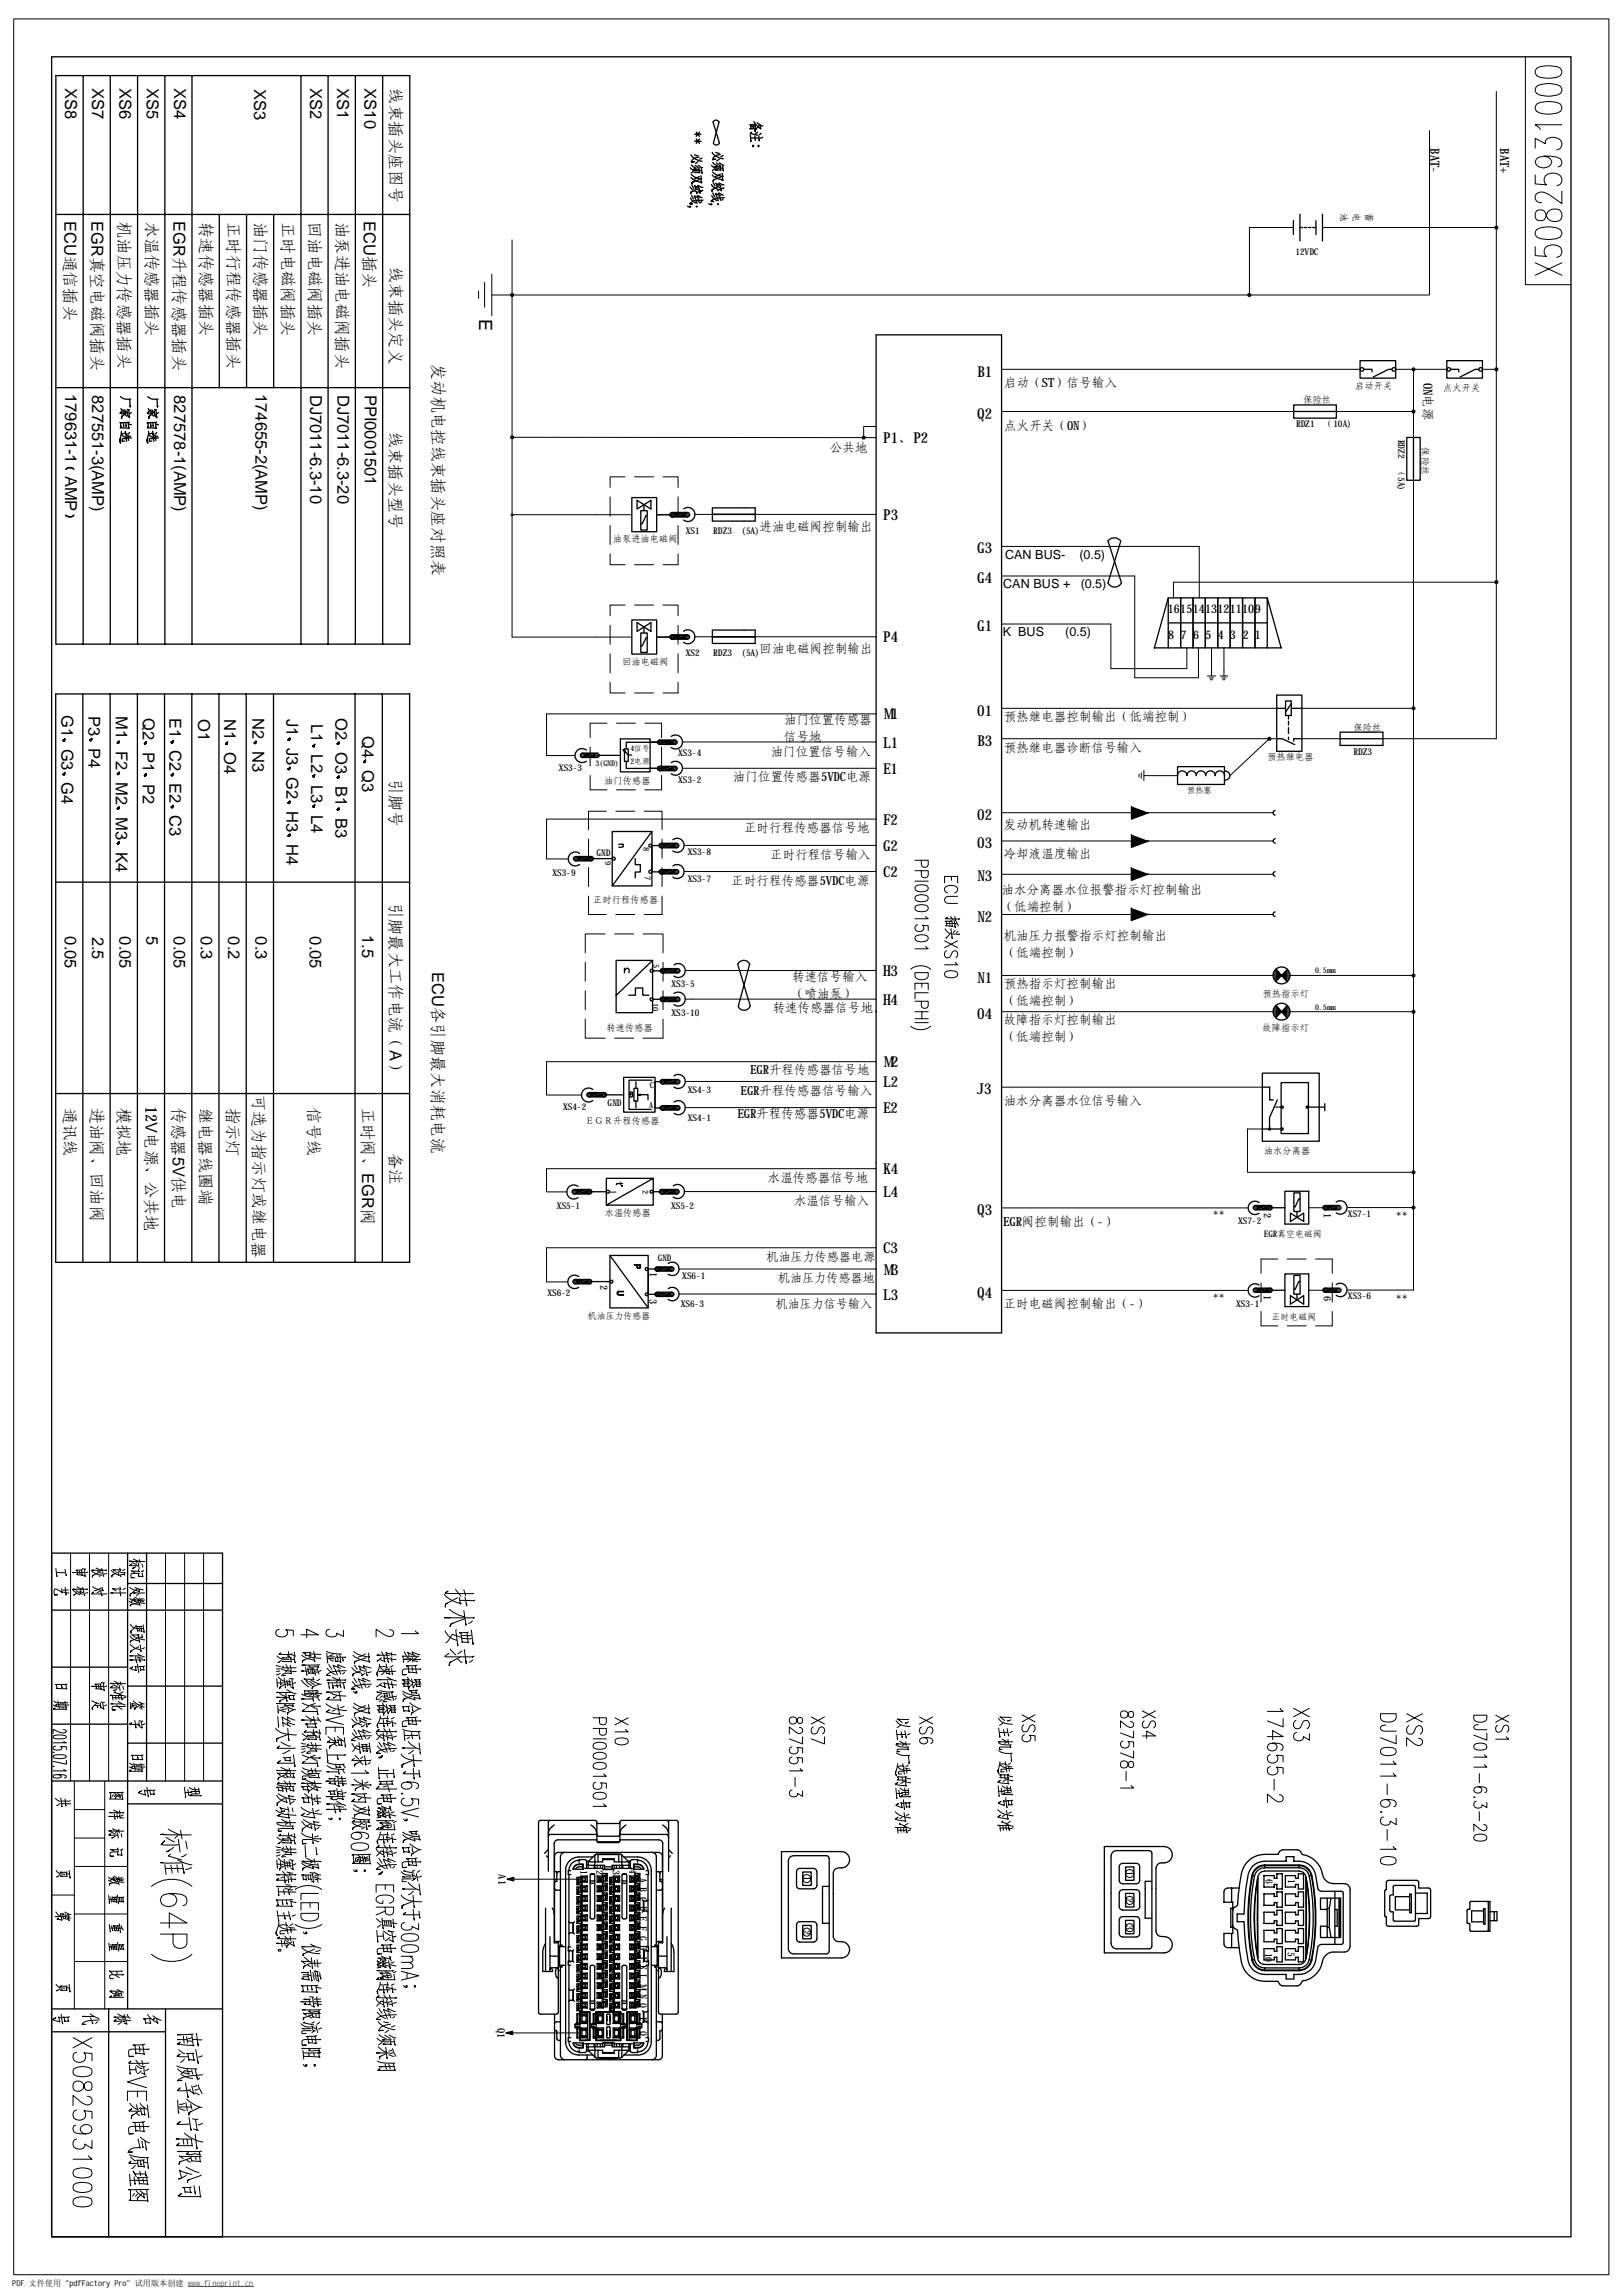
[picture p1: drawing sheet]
<svg xmlns="http://www.w3.org/2000/svg" width="841mm" height="1189mm" viewBox="0 0 841 1189" stroke-linecap="round" stroke-linejoin="round" font-family="sans-serif">
<defs><g id="words">
<text font-size="9.5" x="248" y="165" transform="rotate(90 248 165)">E</text>
<g font-size="8.6">
<text x="34" y="46" transform="rotate(90 34 46)">XS8</text>
<text x="48" y="46" transform="rotate(90 48 46)">XS7</text>
<text x="62" y="46" transform="rotate(90 62 46)">XS6</text>
<text x="76" y="46" transform="rotate(90 76 46)">XS5</text>
<text x="90" y="46" transform="rotate(90 90 46)">XS4</text>
<text x="132" y="46" transform="rotate(90 132 46)">XS3</text>
<text x="161" y="46" transform="rotate(90 161 46)">XS2</text>
<text x="175" y="46" transform="rotate(90 175 46)">XS1</text>
<text x="189" y="46" transform="rotate(90 189 46)">XS10</text>
<text x="33" y="114" transform="rotate(90 33 114)">ECU通信插头</text>
<text x="47" y="114" transform="rotate(90 47 114)">EGR真空电磁阀插头</text>
<text x="90" y="114" transform="rotate(90 90 114)">EGR升程传感器插头</text>
<text x="189" y="114" transform="rotate(90 189 114)">ECU插头</text>
<text x="34" y="204" transform="rotate(90 34 204)">179631-1</text>
<text x="48" y="205" transform="rotate(90 48 205)">827551-3(AMP)</text>
<text x="90" y="205" transform="rotate(90 90 205)">827578-1(AMP)</text>
<text x="132" y="204" transform="rotate(90 132 204)">174655-2(AMP)</text>
<text x="161" y="205" transform="rotate(90 161 205)">DJ7011-6.3-10</text>
<text x="175" y="205" transform="rotate(90 175 205)">DJ7011-6.3-20</text>
<text x="189" y="205" transform="rotate(90 189 205)">PPI0001501</text>
<text x="34" y="247" transform="rotate(90 34 247)">AMP</text>
<text x="32" y="370" transform="rotate(90 32 370)">G1</text>
<text x="46" y="371" transform="rotate(90 46 371)">P3</text>
<text x="60" y="371" transform="rotate(90 60 371)">M1</text>
<text x="74" y="372" transform="rotate(90 74 372)">Q2</text>
<text x="88" y="372" transform="rotate(90 88 372)">E1</text>
<text x="103" y="373" transform="rotate(90 103 373)">O1</text>
<text x="116" y="373" transform="rotate(90 116 373)">N1</text>
<text x="131" y="372" transform="rotate(90 131 372)">N2</text>
<text x="149" y="373" transform="rotate(90 149 373)">J1</text>
<text x="161" y="375" transform="rotate(90 161 375)">L1</text>
<text x="174" y="372" transform="rotate(90 174 372)">O2</text>
<text x="188" y="382" transform="rotate(90 188 382)">Q4</text>
<text x="32" y="388" transform="rotate(90 32 388)">G3</text>
<text x="46" y="388" transform="rotate(90 46 388)">P4</text>
<text x="60" y="389" transform="rotate(90 60 389)">F2</text>
<text x="74" y="390" transform="rotate(90 74 390)">P1</text>
<text x="88" y="389" transform="rotate(90 88 389)">C2</text>
<text x="116" y="390" transform="rotate(90 116 390)">O4</text>
<text x="131" y="389" transform="rotate(90 131 389)">N3</text>
<text x="149" y="388" transform="rotate(90 149 388)">J3</text>
<text x="174" y="390" transform="rotate(90 174 390)">O3</text>
<text x="161" y="391" transform="rotate(90 161 391)">L2</text>
<text x="188" y="399" transform="rotate(90 188 399)">Q3</text>
<text x="32" y="406" transform="rotate(90 32 406)">G4</text>
<text x="60" y="405" transform="rotate(90 60 405)">M2</text>
<text x="74" y="406" transform="rotate(90 74 406)">P2</text>
<text x="88" y="406" transform="rotate(90 88 406)">E2</text>
<text x="149" y="403" transform="rotate(90 149 403)">G2</text>
<text x="161" y="407" transform="rotate(90 161 407)">L3</text>
<text x="174" y="407" transform="rotate(90 174 407)">B1</text>
<text x="60" y="423" transform="rotate(90 60 423)">M3</text>
<text x="88" y="423" transform="rotate(90 88 423)">C3</text>
<text x="149" y="420" transform="rotate(90 149 420)">H3</text>
<text x="161" y="422" transform="rotate(90 161 422)">L4</text>
<text x="174" y="424" transform="rotate(90 174 424)">B3</text>
<text x="149" y="437" transform="rotate(90 149 437)">H4</text>
<text x="60" y="441" transform="rotate(90 60 441)">K4</text>
<text x="34" y="485" transform="rotate(90 34 485)">0.05</text>
<text x="48" y="485" transform="rotate(90 48 485)">2.5</text>
<text x="62" y="485" transform="rotate(90 62 485)">0.05</text>
<text x="76" y="485" transform="rotate(90 76 485)">5</text>
<text x="90" y="485" transform="rotate(90 90 485)">0.05</text>
<text x="104" y="485" transform="rotate(90 104 485)">0.3</text>
<text x="118" y="485" transform="rotate(90 118 485)">0.2</text>
<text x="132" y="485" transform="rotate(90 132 485)">0.3</text>
<text x="161" y="485" transform="rotate(90 161 485)">0.05</text>
<text x="188" y="485" transform="rotate(90 188 485)">1.5</text>
<text x="224" y="504" transform="rotate(90 224 504)">ECU各引脚最大消耗电流</text>
</g>
<g font-size="8.5">
<text x="202" y="46" transform="rotate(90 202 46)">线束插头座图号</text>
<text x="61" y="115" transform="rotate(90 61 115)">机油压力传感器插头</text>
<text x="76" y="115" transform="rotate(90 76 115)">水温传感器插头</text>
<text x="104" y="115" transform="rotate(90 104 115)">转速传感器插头</text>
<text x="118" y="115" transform="rotate(90 118 115)">正时行程传感器插头</text>
<text x="132" y="115" transform="rotate(90 132 115)">油门传感器插头</text>
<text x="146" y="115" transform="rotate(90 146 115)">正时电磁阀插头</text>
<text x="160" y="115" transform="rotate(90 160 115)">回油电磁阀插头</text>
<text x="174" y="115" transform="rotate(90 174 115)">油泵进油电磁阀插头</text>
<text x="202" y="138" transform="rotate(90 202 138)">线束插头定义</text>
<text x="224" y="189" transform="rotate(90 224 189)">发动机电控线束插头座对照表</text>
<text x="202" y="224" transform="rotate(90 202 224)">线束插头型号</text>
<text x="202" y="404" transform="rotate(90 202 404)">引脚号</text>
<text x="202" y="468" transform="rotate(90 202 468)">引脚最大工作电流（A）</text>
<text x="131" y="567" transform="rotate(90 131 567)">可选为指示灯或继电器</text>
<text x="33" y="574" transform="rotate(90 33 574)">通讯线</text>
<text x="47" y="574" transform="rotate(90 47 574)">进油阀、回油阀</text>
<text x="61" y="574" transform="rotate(90 61 574)">模拟地</text>
<text x="75" y="573" transform="rotate(90 75 573)">12V电源、公共地</text>
<text x="90" y="574" transform="rotate(90 90 574)">传感器5V供电</text>
<text x="104" y="574" transform="rotate(90 104 574)">继电器线圈端</text>
<text x="118" y="574" transform="rotate(90 118 574)">指示灯</text>
<text x="160" y="574" transform="rotate(90 160 574)">信号线</text>
<text x="188" y="574" transform="rotate(90 188 574)">正时阀、EGR阀</text>
<text x="202" y="598" transform="rotate(90 202 598)">备注</text>
</g>
<g font-size="7.8">
<text x="506" y="195">B1</text>
<text x="506" y="217">Q2</text>
<text x="458" y="230">P1、P2</text>
<text x="458" y="270">P3</text>
<text x="506" y="286">G3</text>
<text x="506" y="302">G4</text>
<text x="506" y="327">G1</text>
<text x="458" y="333">P4</text>
<text x="506" y="371">O1</text>
<text x="458" y="373">M1</text>
<text x="458" y="387">L1</text>
<text x="506" y="387">B3</text>
<text x="458" y="401">E1</text>
<text x="506" y="425">O2</text>
<text x="458" y="427">F2</text>
<text x="458" y="441">G2</text>
<text x="506" y="440">O3</text>
<text x="458" y="455">C2</text>
<text x="506" y="457">N3</text>
<text x="506" y="478">N2</text>
<text x="458" y="506">H3</text>
<text x="506" y="509">N1</text>
<text x="458" y="521">H4</text>
<text x="506" y="528">O4</text>
<text x="458" y="553">M2</text>
<text x="458" y="563">L2</text>
<text x="506" y="567">J3</text>
<text x="458" y="577">E2</text>
<text x="458" y="609">K4</text>
<text x="458" y="620">L4</text>
<text x="506" y="630">Q3</text>
<text x="458" y="650">C3</text>
<text x="458" y="661">M3</text>
<text x="458" y="673">L3</text>
<text x="506" y="672">Q4</text>
</g>
<g font-size="6.5">
<text x="741" y="77" transform="rotate(90 741 77)">BAT-</text>
<text x="777" y="77" transform="rotate(90 777 77)">BAT+</text>
<text x="520" y="201">启动（ST）信号输入</text>
<text x="738" y="198" transform="rotate(90 738 198)">ON电源</text>
<text x="520" y="223">点火开关（ON）</text>
<text x="430" y="234">公共地</text>
<text x="394" y="275">进油电磁阀控制输出</text>
<text x="521" y="290">CAN BUS-</text>
<text x="559" y="290">(0.5)</text>
<text x="520" y="305">CAN BUS +</text>
<text x="560" y="305">(0.5)</text>
<text x="520" y="329">K BUS</text>
<text x="552" y="329">(0.5)</text>
<text x="394" y="338">回油电磁阀控制输出</text>
<text x="406" y="375">油门位置传感器</text>
<text x="520" y="374">预热继电器控制输出（低端控制）</text>
<text x="406" y="384">信号地</text>
<text x="520" y="390">预热继电器诊断信号输入</text>
<text x="399" y="392">油门位置信号输入</text>
<text x="380" y="405">油门位置传感器5VDC电源</text>
<text x="386" y="431">正时行程传感器信号地</text>
<text x="520" y="430">发动机转速输出</text>
<text x="399" y="445">正时行程信号输入</text>
<text x="520" y="445">冷却液温度输出</text>
<text x="379" y="459">正时行程传感器5VDC电源</text>
<text x="519" y="464">油水分离器水位报警指示灯控制输出</text>
<text x="519" y="472">（低端控制）</text>
<text x="520" y="487">机油压力报警指示灯控制输出</text>
<text x="520" y="496">（低端控制）</text>
<text x="410" y="509">转速信号输入</text>
<text x="520" y="512">预热指示灯控制输出</text>
<text x="410" y="517">（喷油泵）</text>
<text x="520" y="521">（低端控制）</text>
<text x="400" y="524">转速传感器信号地</text>
<text x="520" y="531">故障指示灯控制输出</text>
<text x="520" y="540">（低端控制）</text>
<text x="389" y="557">EGR升程传感器信号地</text>
<text x="384" y="567">EGR升程传感器信号输入</text>
<text x="520" y="573">油水分离器水位信号输入</text>
<text x="382" y="580">EGR升程传感器5VDC电源</text>
<text x="398" y="613">水温传感器信号地</text>
<text x="411" y="625">水温信号输入</text>
<text x="520" y="635">EGR阀控制输出（-）</text>
<text x="520" y="678">正时电磁阀控制输出（-）</text>
</g>
<g font-size="6.3">
<text x="605" y="318">161514131211109</text>
<text x="605" y="331">8</text>
<text x="612" y="331">7</text>
<text x="618" y="331">6</text>
<text x="625" y="331">5</text>
<text x="631" y="331">4</text>
<text x="637" y="331">3</text>
<text x="644" y="331">2</text>
<text x="650" y="331">1</text>
<text x="628" y="632">**</text>
<text x="723" y="632">**</text>
<text x="397" y="654">机油压力传感器电源</text>
<text x="403" y="664">机油压力传感器地</text>
<text x="402" y="678">机油压力信号输入</text>
<text x="628" y="675">**</text>
<text x="723" y="675">**</text>
</g>
<g font-size="5.4">
<text x="655" y="629" transform="rotate(90 655 629)">2</text>
<text x="686" y="629" transform="rotate(90 686 629)">1</text>
<text x="337" y="659" transform="rotate(90 337 659)">1</text>
<text x="311" y="666" transform="rotate(90 311 666)">2</text>
<text x="655" y="671" transform="rotate(90 655 671)">1</text>
<text x="686" y="671" transform="rotate(90 686 671)">6</text>
<text x="337" y="673" transform="rotate(90 337 673)">3</text>
<text x="258" y="971" transform="rotate(90 258 971)">A1</text>
<text x="258" y="1051" transform="rotate(90 258 1051)">Q1</text>
</g>
<g font-size="5.1">
<text x="301" y="969" transform="rotate(90 301 969)">1</text>
<text x="309" y="969" transform="rotate(90 309 969)">2</text>
<text x="317" y="969" transform="rotate(90 317 969)">3</text>
<text x="326" y="969" transform="rotate(90 326 969)">4</text>
<text x="584" y="970" transform="rotate(90 584 970)">1</text>
<text x="332" y="973" transform="rotate(90 332 973)">A B</text>
<text x="416" y="972" transform="rotate(90 416 972)">1</text>
<text x="656" y="974" transform="rotate(90 656 974)">6</text>
<text x="668" y="974" transform="rotate(90 668 974)">1</text>
<text x="331" y="983" transform="rotate(90 331 983)">C</text>
<text x="584" y="984" transform="rotate(90 584 984)">2</text>
<text x="331" y="988" transform="rotate(90 331 988)">D</text>
<text x="331" y="993" transform="rotate(90 331 993)">E F</text>
<text x="416" y="1000" transform="rotate(90 416 1000)">2</text>
<text x="584" y="998" transform="rotate(90 584 998)">3</text>
<text x="331" y="1003" transform="rotate(90 331 1003)">G H</text>
<text x="331" y="1013" transform="rotate(90 331 1013)">J</text>
<text x="656" y="1012" transform="rotate(90 656 1012)">10</text>
<text x="667" y="1012" transform="rotate(90 667 1012)">5</text>
<text x="331" y="1018" transform="rotate(90 331 1018)">K</text>
<text x="331" y="1023" transform="rotate(90 331 1023)">L</text>
<text x="331" y="1028" transform="rotate(90 331 1028)">MN</text>
<text x="331" y="1038" transform="rotate(90 331 1038)">O P</text>
<text x="331" y="1052" transform="rotate(90 331 1052)">Q</text>
</g>
<g font-size="4.8">
<text x="695" y="110" transform="rotate(90 695 110)">池</text>
<text x="701" y="110" transform="rotate(90 701 110)">电</text>
<text x="708" y="110" transform="rotate(90 708 110)">蓄</text>
<text x="671" y="132">12VDC</text>
<text x="702" y="202">启动开关</text>
<text x="748" y="203">点火开关</text>
<text x="675" y="209">保险丝</text>
<text x="672" y="221">RDZ1</text>
<text x="686" y="221">（10A)</text>
<text x="724" y="228" transform="rotate(90 724 228)">RDZ2</text>
<text x="737" y="232" transform="rotate(90 737 232)">保险丝</text>
<text x="724" y="242" transform="rotate(90 724 242)">（5A)</text>
<text x="317" y="281">油泵进油电磁阀</text>
<text x="355" y="276">XS1</text>
<text x="370" y="277">RDZ3</text>
<text x="384" y="277">(5A)</text>
<text x="355" y="340">XS2</text>
<text x="370" y="340">RDZ3</text>
<text x="384" y="340">(5A)</text>
<text x="322" y="344">回油电磁阀</text>
<text x="701" y="379">保险丝</text>
<text x="351" y="392">XS3-4</text>
<text x="657" y="394">预热继电器</text>
<text x="701" y="391">RDZ3</text>
<text x="290" y="400">XS3-3</text>
<text x="313" y="406">油门传感器</text>
<text x="351" y="406">XS3-2</text>
<text x="309" y="443">GND</text>
<text x="356" y="443">XS3-8</text>
<text x="286" y="454">XS3-9</text>
<text x="356" y="457">XS3-7</text>
<text x="307" y="468">正时行程传感器</text>
<text x="348" y="512">XS3-5</text>
<text x="654" y="517">预热指示灯</text>
<text x="348" y="527">XS3-10</text>
<text x="314" y="534">转速传感器</text>
<text x="654" y="534">故障指示灯</text>
<text x="356" y="566">XS4-3</text>
<text x="292" y="575">XS4-2</text>
<text x="315" y="573">GND</text>
<text x="356" y="581">XS4-1</text>
<text x="303" y="582">ＥＧＲ升程传感器</text>
<text x="655" y="598">油水分离器</text>
<text x="289" y="626">XS5-1</text>
<text x="348" y="626">XS5-2</text>
<text x="313" y="630">水温传感器</text>
<text x="642" y="634">XS7-2</text>
<text x="698" y="631">XS7-1</text>
<text x="354" y="663">XS6-1</text>
<text x="284" y="672">XS6-2</text>
<text x="353" y="677">XS6-3</text>
<text x="641" y="677">XS3-1</text>
<text x="698" y="673">XS3-6</text>
</g>
<g font-size="4.7">
<text x="655" y="641">EGR真空电磁阀</text>
<text x="341" y="653">GND</text>
<text x="305" y="684">机油压力传感器</text>
<text x="659" y="684">正时电磁阀</text>
</g>
<g font-size="4.3">
<text x="615" y="411">预热塞</text>
<text x="333" y="439" transform="rotate(90 333 439)">8</text>
<text x="314" y="446" transform="rotate(90 314 446)">9</text>
<text x="334" y="454" transform="rotate(90 334 454)">7</text>
<text x="338" y="500" transform="rotate(90 338 500)">5</text>
<text x="338" y="520" transform="rotate(90 338 520)">10</text>
<text x="337" y="564">C</text>
<text x="336" y="574">A</text>
<text x="316" y="617" transform="rotate(90 316 617)">1</text>
<text x="333" y="617" transform="rotate(90 333 617)">2</text>
</g>
<text font-size="4.2" x="6" y="1185">PDF 文件使用 &quot;pdfFactory Pro&quot; 试用版本创建 www.fineprint.cn</text>
<g font-size="4.1">
<text x="327" y="389">4信号</text>
<text x="327" y="396">2电源</text>
<text x="309" y="397">3(GND)</text>
<text x="681" y="504">0.5mm</text>
<text x="681" y="523">0.5mm</text>
</g>
</g></defs>
<g fill="none" stroke="#000" stroke-width=".52">
<path d="M7 10h827v1169h-827zM790 29v119h24M796 35a15 15 0 0 1 13 0v3a7 7 0 0 1-8 3l-3-1-2-1v-1zM775 47v336h-58M796 54a15 15 0 0 1 13 0v2a7 7 0 0 1-8 3l-5-1v-2zM796 45a14 14 0 0 1 13 0v2a7 7 0 0 1-8 3l-5-2v-1zM741 68v85h-486M796 77v-5l5 2v-1a5 5 0 0 1 8 1 2.9 2.9 0 0 1-2 4M809 65h-13l2 2M796 91v4l5 1a3 3 0 0 1 1-6 5 5 0 0 1 7 4v1l-2 1M800 81a4 4 0 0 1 4 3 5 5 0 0 1-4 3 5 5 0 0 1-4-3v-2a13 13 0 0 1 13 0v3v1l-2 1M809 99v7a16 16 0 0 0-11-6l-2 1v2l1 2h2"/>
<path d="M670 118h-23v35M685 118h90M796 119a14 14 0 0 1 13 0v2a7 7 0 0 1-8 3h-3l-2-1v-2zM796 109v3a2.9 2.9 0 0 0 2 2 2.9 2.9 0 0 0 3-1 5 5 0 0 1 3-5 5 5 0 0 1 5 3v1a5 5 0 0 1-5 3 5 5 0 0 1-3-5 3 3 0 0 0-5-1zM265 124v206h62M796 128v4l5 1a3 3 0 0 1 1-6 5 5 0 0 1 7 4v1l-2 1M796 136l13 7M809 136l-13 7M248 151v4M251 146v13M255 142v22M519 191h186"/>
<path d="M723 191h27M732 191v478h-34M768 191h7M519 213h213M265 227h189M454 221h-6v6M316 258v9M324 247h-8v6M329 247h10M344 247h7v6M351 258v9M265 267h62"/>
<path d="M316 272v10M341 267h6M347 266v2M349 266v2M351 272v10M355 266v2M357 266v2M360 267h94M316 287v6h8M329 293h10M351 287v6h-7M519 299h69v52h33v-15"/>
<path d="M519 283h102v27M324 314h-8v5M329 314h10M344 314h7v5M775 302h-167v8M316 324v10M316 339v10M341 330h6M351 324v10M351 339v10M360 330h94M519 323h57v24h39v-11"/>
<path d="M628 336v14M634 336v14h2M316 354v5h8M329 359h10M351 354v5h-7M626 350h4M627 351h2M627 352h1M632 350h2M633 351h2M634 352h1M315 375h-9v7"/>
<path d="M319 375h10M334 375h9v7M454 370h-171v22h15M519 367h143M675 367h57M301 390v2M303 390v2M306 387v10M309 390v2M311 390v2M341 397v2M343 397v2"/>
<path d="M343 387v10M349 397v2M351 397v2M354 398h100M354 385h100M519 383h143M593 399v6M658 383l-21 19M675 383h19M306 402v7h9M319 409h10M343 402v7h-9"/>
<path d="M586 418v6M590 401v2M591 400v3M593 402h17M305 435v10M314 420h-9v10M319 420h10M334 420h9v10M342 437v2M343 435v10M343 437v2M350 437v2"/>
<path d="M351 437v2M354 438h100M454 424h-171v21M519 436h141M519 421h141M586 433v6M284 445h10M305 450v9M343 450v9M354 452h100M474 446h7v2a1.8 1.8 0 0 1-2 2 1.8 1.8 0 0 1-2-2v-2M474 451h7v3l-1 1a1.6 1.6 0 0 1-3-1v-3"/>
<path d="M474 457h7M474 459h3a3 3 0 0 1 4 2 4 4 0 0 1-7 0zM489 458v-4h7v4M493 454v2M519 453h141M586 450v6M305 464v10h9M319 474h10M343 464v10h-9M474 464h3a3 3 0 0 1 4 2 4 4 0 0 1-7 0zM474 470l3-1a3 3 0 0 1 4 2 5 5 0 0 1-7 0zM475 479a1.9 1.9 0 0 0-1 3 1.9 1.9 0 0 0 3 1 1.9 1.9 0 0 0 2-1 1.9 1.9 0 0 0-1-2h3v2"/>
<path d="M480 475l1 1h-7M490 476l1-1-1 1h7M490 479h6M491 463a2 2 0 0 1-2-3 2 2 0 0 1 3-1h2a2 2 0 0 1 2 1 2 2 0 0 1-1 3M492 477v1M492 479v1M493 475l1 2M493 479l1 1h-4M494 478l-1-1h-3v3v-1M494 477l1 4v-1M495 475v2M495 478l2 2"/>
<path d="M496 465h-5a1.8 1.8 0 0 0-2 1 1.8 1.8 0 0 0 2 2h5M519 474h141M586 471v6M303 499v10M314 484h-11v10M319 484h9M333 484h11v10M344 499v10M474 485l3-1a3 3 0 0 1 4 2 4 4 0 0 1-7 0zM480 490l1 2h-7M489 488l7 3M490 481l3 3h4"/>
<path d="M490 493a1.9 1.9 0 0 0 0 2 1.9 1.9 0 0 0 2 1l2-3h1a2.2 2.2 0 0 1 0 3M492 484l-2 2h1M493 481v5M495 482l-1 1M495 499l1 1h-7M496 488l-7 3M496 483v1M303 513v10M342 517v2M344 513v10M344 517v2M350 517v2"/>
<path d="M352 517v2M355 503h99M355 518h99M472 502a8 8 0 0 1 10 0M474 504h7a4 4 0 0 1-2 4 4 4 0 0 1-5-1zM474 513v-3h7v3M474 519h7v2a1.8 1.8 0 0 1-2 2 1.8 1.8 0 0 1-2-2v-2M478 510v2M481 514h-7v4M490 504l2-1a2.9 2.9 0 0 1 4 2 4 4 0 0 1-7 0zM519 506h141M660 504v3"/>
<path d="M660 503v5M661 502v7M667 502v7M668 503v5M668 504v3M668 506h64M303 528v10h11M319 538h9M344 528v10h-11M472 532a8 8 0 0 0 10 0M474 524h7M474 528h7"/>
<path d="M474 530h7M478 524v4M519 524h141M660 523v2M660 522v5M661 521v6M667 521v7M668 522v5M668 522v4M668 523v3M668 524h64M454 550h-171v17h18"/>
<path d="M342 573v2M344 573v2M350 573v2M352 573v2M355 574h99M355 560h99M519 563h135M654 585h-8v23h86M297 617v2M298 617v2M305 617v2M306 617v2"/>
<path d="M342 617v2M344 617v2M350 617v2M352 617v2M355 618h99M454 606h-171v12h11M519 626h128M678 626h8M698 626h34M352 658h102M454 647h-171v17h11M662 652h-9v8"/>
<path d="M667 652h10M682 652h8v8M352 671h102M519 669h128M653 665v10M653 680v7h9M678 669h8M690 680v7h-8M690 665v10M667 687h10M29 813v4M29 815h5"/>
<path d="M34 813v4v-1M37 805v118M41 814v2M42 814l1 2h-3M43 813h1M43 814h-4h1v2v-1M44 815h-6h1M44 813v4l-1-1M46 815h-2M46 805v118M47 814l3 2h2M50 813l3 1"/>
<path d="M51 814l2 1M51 815l-3 2v-1M52 814h.1M53 813v1M53 816l-2 1M53 815l1 2M55 814h-8h2M55 815l-1 1M56 805v118M58 814l4 2-1-1M61 815l-3 1v1v-1M62 814l3 1"/>
<path d="M62 813v1l-3-1 1 1M64 815l1 1h-2v1M65 813l-2 1M68 809h-1h8M68 810l3 1M69 808l3 1M70 812l-1 1M72 809l-1 1M72 811h-5l1-1-1 1M72 813v1h-4l2 1M72 810v3M72 808l1 2"/>
<path d="M72 815l-4 1v2h2h-2M74 811v1M74 815v2h-2v-2M74 814h-1h1M86 805v118M96 805v118M105 805v118M32 823l1 2a4 4 0 0 0-5-1v3l2-1h-2M33 825l3 1M34 823v4v-1M35 824h-2M38 824l3 2"/>
<path d="M39 824l4 2M40 826l-2 1 1-1M40 822l3 2M42 824h.1M43 823v1M43 825l1 2v-1M43 825h-2l1 1M45 825l-1 1M45 824h-7h1M48 826l1-1-2 1h8M48 822l5 2v-1M52 825h-2"/>
<path d="M52 825l1 2M52 823l-3 1M62 822v2l-4-1 2 1M62 824v3v-1M65 823l-1 1M65 825l-8 1h2M67 830l2 1 3 1M67 823l5 2v-1M70 828v2h1l-4-2M70 823l4 1M70 828l2 1v1M71 830l4 1"/>
<path d="M71 829h-2l-1 1M71 824l-4 2v1l1-1M71 831l-3 1M72 826l-1 1M72 831l1 1M72 828l1 2M73 830h2M74 828l-1 1M75 825l-6 1h1M75 829h-4h1M230 826l3 3 6 2-1-3M231 826l1-1-1 1h15"/>
<path d="M233 834l2 2 6 2M236 824l3 3M237 828l-6 3v2v-2h1M240 835l1 7v-1M240 824l1 3M241 828l1 4v-1M241 839l-7 3-1 1 1-1 1-1M246 838h-16h3M246 829h-8M67 848l3 2h2M67 852l2 2 4 1M68 842l2 2h4"/>
<path d="M68 847l2 2M68 858h-1h6M70 859l1 3v-1M70 849l5 1M71 842l-3 3v1v-1M71 859h3M71 849l-3 1v1v-1M71 857l4 2M72 853l-4 3v-1M72 849v2M72 843v2M72 859l1 2"/>
<path d="M73 852v4M73 847l1 2h-2v-2h-4M74 843h-3v2h3l-1-2M74 842l1 4v-1M75 854h-1M144 858a6 6 0 0 0 6 2M145 844a1.9 1.9 0 0 0-2 2 1.9 1.9 0 0 0 1 2h2a2.7 2.7 0 0 0 3-2l-1-1h4v3M145 857h1h-1h5M149 858l1 1M149 856l1 2M151 859v2h-5h1M151 860h2"/>
<path d="M151 859h-5h1M151 857h-1M152 859l1 3v-1M152 856l1 2-2-1M156 847h9l-6-3v5M156 858l3 1 4 1M160 858l6 1M161 857h5M161 859l-4 2v1l1-2M161 856l-4 1h1v1h3l-1-2M163 856v3v-1M163 859v2v-1"/>
<path d="M169 856l3 1h5M169 857l1 5v-1M170 860h3M171 844a1.9 1.9 0 0 0-2 2 1.9 1.9 0 0 0 1 2h4v-2l4 2v-3M173 857l-2 1M173 859h-3M174 858l1 2M176 859h-2v2h1h-1M176 857l1 4h-2M177 859l1 2v-1M179 859h-3M183 858l3 2 5 1v-2"/>
<path d="M183 856l3 1 5 2v-2M189 857l-3 2M190 859l-6 2v1v-1M196 858h-1h7M197 860l2 1v-2l6 1M198 859l-3 2 1-1M198 856l1 3M201 859v3v-1M202 845h1a2 2 0 0 1 0 3 2 2 0 0 1-3 0l-5-4v4M203 856v2M203 859v2M205 858l-5-2 1 2"/>
<path d="M209 856l2 2M211 859l2 1M211 860h-1h8M214 859v2M215 858l-4-2 1 2M215 845l2 2h-9M216 859h-1M217 858h-8v4v-1M218 857l-4-1v2M231 845a8 8 0 0 0 6 5M233 857l-3 1 15 1 1-1M233 855l3 3"/>
<path d="M236 845l1 8v-1M237 860l3 1M239 859l-6 3v1v-1l1-1M239 848l-5-1-3 4M239 849h5M239 856l-2 1M241 855l1 7-1-1M243 846h-5h1l1 5h3l-1-5M244 847l-5 1M244 845l1 7v-1M245 840l-2 1M32 873v2v-1"/>
<path d="M35 873h-6l1 2h-1h6l-1-2M51 873v2M52 873l1 2h-3M52 872h2M53 873h-4h1v2v-1M53 874h-6h2M54 872v4h-1M55 874h-1M57 875l1-1-1 1h5M58 879h-1h6M58 879l1 2M59 872h-2l8 1"/>
<path d="M59 873l2 1M59 871l3 2M60 877h-1l4 1M60 879v2M61 875l-2 1h1M61 879l1 2M62 878l3 1M62 873h-1M62 873v3M62 872l1 1M63 879v2v-1h-5M64 874v2"/>
<path d="M64 877h-1M65 880h-1M71 862l1 5v-1M71 864h-1l1 2-4-1 2-1-2 1M75 860h-8h2M75 863l-3 1h1v2l2-1-1-1M143 863l2 1M143 870l1 4M144 872h3M144 869l1 1a6 6 0 0 0 6 2M145 880h-2h7M145 878l3 1"/>
<path d="M145 877h-2h8M145 866h-2M145 865h-2M145 867l-2 1M145 871l1 2M146 865l3 1h5M146 860l-2 2 1-1M147 864h-1h7M147 870l1 4M148 878l1 4v-1M148 863l1 2M148 880l-3 1v1v-1"/>
<path d="M149 876l4 2M149 871v3M149 865l-1 2M150 871v3M150 870h2M150 865l1 2h-3l-2 1h2M150 863l1 2M151 873h-3l-3 1v1v-1M151 870l1 5-1-1M153 879h-4h1v2h3h-1v-2M153 872h-1M156 871l4 3"/>
<path d="M156 878a13 13 0 0 0 9 1M157 866h-1h4M158 864l1 4M159 871l3 2M159 877l3 1M160 871l3 2M161 865v2M161 871l6 2M162 878l-2 1M162 879v3v-1M162 865h-3h1v2h3l-1-2M162 877l1 2"/>
<path d="M162 869l1 2-6-1 3 1M162 864l1 4M163 866l2 1M163 878l2 1M164 879l2 2M164 865l-1 1M164 865l1 3M165 863v1h-5l1-1-1 1M165 876h-7v2M165 877h-2M165 873l-3 1v1v-1M166 863h-10h2"/>
<path d="M166 870l-2 1M167 866h-2M167 878h-8h1M170 865l4 3M170 863l2 2M171 860l2 1M171 877l4 2h4M172 869l4 2M172 873l1 2v-1M172 874h4M174 865l1 3M174 873l1 2"/>
<path d="M175 879l-2 1M175 864v-1l4 1M175 871h-1M175 865l2 3M176 877l1 4h-8l2-1-2 1h1M176 869v3M176 873l1 2M177 865l-4-2v2M177 877h-8h2M178 872v3v-1M179 867l-2 1M179 872h-9l1 3v-1"/>
<path d="M179 871h-10h2M179 866h-4a7 7 0 0 0-6 2h2h-2M182 864l3 2 2 1M183 872l1 1 3 2M183 877h1h1h-1M183 870l2 2M184 863l1 2M186 865l3 1M187 872l1 3M187 865l-1-2 4 2M187 866l-4 2v1l1-2M188 871v-1l4 1"/>
<path d="M188 872l2 2M189 867l-2 1h1M190 866v2M190 872l-4-2v2M192 874h-2M192 864l-4-1 1 2M192 866l-1 1M192 873h-4a7 7 0 0 0-6 2h2h-2M197 877h-2h3M197 863l-2 4 1 2-1-2M197 873l3 2-1-3 6 1M197 876l7 1h-1l1 4"/>
<path d="M197 864l3 2M197 871h-2h8M198 878a3 3 0 0 0-3 3h2M198 872l-3 2M198 879l-1 1M199 879l4 2M199 878v1h2l-1-1M199 867l-1 1M200 865v2l2 1-1-3M200 862v2h-1l-2-1M201 869l4 2M201 878h-3"/>
<path d="M201 871l1 4v-1M202 877v2M202 865h-2M203 872l1 3-1-1M203 865v3v-1M204 863l-2 1M205 866h-9h2M205 880v1M205 879a9 9 0 0 0-7 3h2h-1M209 876l4 2 4 1M209 878l2 1 4 2v-1h3v1l-1-3M211 869l2 2 2 1"/>
<path d="M212 870l-4 1h1l1 1h2l-1-1M212 872l-3 1v1h3l-1-1M213 860l-2 1M213 870l1 5v-1M214 864v2M214 873l-2 2v1v-2M214 860l2 1M214 879l-5 2v1l1-2M215 873v1M216 863h-6h1l1 4h4l-1-4M216 876h-4h1v1h3l-1-1M218 870l-3 1 1 1h2l-1-1"/>
<path d="M218 865h-9l-1 1 1 2h2h-2M218 873h-3h1v1h2l-1-1M245 860l-2 1M28 884l2 1h5M28 900l3-1 3 1a6 6 0 0 1-6 0zM28 882l2 1M30 883l-1 1M30 882v2M30 884h6M31 885h.1M31 883h1M33 882v1"/>
<path d="M33 885h.1M33 896l1 1v1h-2l-4-2v2M34 882v2M34 885v1h-6l1-1-1 1M35 882h-5M48 881l3 2M50 883l-2 2v1v-1M50 884l1 1M52 882v3M52 884h-3M52 882h2M53 882l1 4-1-1"/>
<path d="M55 884h-1M58 883h-1h6M60 884l3 2M61 882l4 2M65 884h-6l-1 2h2h-2M67 894l1-1h-1l4 1M67 882l1 4v-1M68 884l2 1M69 882l4 2M69 883h-1h1M70 892v4v-1M70 884h-2h1"/>
<path d="M70 883l1 1M72 882l3 1M72 892v2h-1M72 892h2M72 884l-2 2v-1M73 884l2 1M73 892l1 3h-2M73 884l1 2M73 885h-1M73 883h-1M73 883l1 1M75 893l-1 1"/>
<path d="M143 896a9 9 0 0 0 8 3h3M144 884v4v-1M144 890v5v-1M144 886l4 1M147 892l-1-2 4 2M147 885h-2M148 884l5 2M148 886h-2M149 899l-6 2v2l1-2M149 896l1 6v-1M149 885l1 2M151 895l-5-3 1 3"/>
<path d="M152 883v1h-2h-3l1-1v1M152 886l-3 2v1l1-2M153 883h-10h2M153 894l-4-2v2M153 891l-4-1v2M157 883l4 1h5M157 898v1a6 6 0 0 0 6 1M157 887l1-1-1 1h7M158 881h-2h6M158 891h-2h9M158 898l1-1-1 1h5M158 889l5 2"/>
<path d="M160 884l-2 1M161 884l3 1M162 898l1 1M162 891l-1 1M162 890l1 3M162 896l1 3M163 883h-2M164 899v3l-5-1h1M164 899h-5h1M164 885l1 4v-1M164 893l-6 1 1-1v2h5l-1-2M164 897l-1 1"/>
<path d="M165 890l1 2M165 899l1 3M166 897v2l-2-1M169 883l4 2 7 2M169 899v-4h9v4M170 900l4 3-1-3M171 886l-2 1M174 886l-2 1M174 895v2M175 900l3 2M175 883l1 5-7-1 2-1M178 889l-9 2 9 3"/>
<path d="M178 884l-2 1M182 891l3 2 2 1M183 898l1 2 3 1M183 885l3 1 5 2v-2M183 883l3 1 5 2v-3M183 896l2 3M184 890l1 2M186 892l3 1M187 899l1 3M187 892l-1-2 4 2M187 893l-4 1v1l1-1M188 898v-2l4 2"/>
<path d="M188 899l2 2M189 894l-2 1h1M189 884l-3 1M190 886l-6 2v1v-1M190 892v3v-1M190 898l-4-1v1M192 891l-4-1 1 2M192 893h-1M192 900h-4a7 7 0 0 0-6 2h2h-2M195 898l1 1 3 2M195 897l2-1-2 1h11M197 889v2l-2 3 1 1v-2"/>
<path d="M198 893h-1h5M198 881l-1 1M198 883l2 1 2 2M199 891v4v-1M199 898v4M199 884h-4h1l1 1h2l-1-1M199 896l2 2M199 886h-3v1h3l-1-1M200 883l1 5M200 900l-3-1-2 3M200 899l1 3M201 886l-2 2v1v-1"/>
<path d="M201 889v2l-4-1M202 896v2M202 887h.1M203 899l-2 1M203 899v3M203 892l1 3-1-1M204 890l-1 1M205 884h-3l1 1h2l-1-1M205 886h-3h1v2l2-1-1-1M205 893l-5-1 1 2M205 900h-1M209 896l3 1h6"/>
<path d="M209 897l1 5v-1M212 882l4 3 2 1M212 884h-4h1v3h3v-3M213 898l1 3v-1M214 884v3v-1M214 891v2M216 890h-6h1l1 4h4l-1-4M216 899h-6M217 898l1 3h-1M217 886l-4 2v1l1-2M218 892h-9l-1 1 1 2h2h-2M307 890h7v3l-1 1a1.6 1.6 0 0 1-2-1v-3"/>
<path d="M307 896h7v2l-1 1a1.6 1.6 0 0 1-2-1v-2M319 890l7 4M324 896l2 2h-7M326 890l-7 4M409 890a2.7 2.7 0 0 1 3 0 2.7 2.7 0 0 1 2 3h1a1.8 1.8 0 0 0 1-3h-2l-1 1a2.2 2.2 0 0 1-2 3 2.2 2.2 0 0 1-2-4zM414 895l2 1v2h-1h-3l-3-3v4M420 890l7 3M421 895a1.9 1.9 0 0 0-1 3 1.9 1.9 0 0 0 3 0l2-3h1a2.1 2.1 0 0 1 0 4M427 890l-7 3M464 892l3 2 5 1M464 897l1 5v-1M467 894l-2 1"/>
<path d="M467 897l1 4-1-1M469 897l1 4-1-1M469 899h-4M471 892l-2 1h1M471 891h-6l3 2M472 898l-2 1M477 890l6 3M478 895a1.9 1.9 0 0 0-1 3 1.9 1.9 0 0 0 2 0l2-3h1a2.1 2.1 0 0 1 0 4M483 890l-6 3M517 891l3 2 5 1M517 895l1 5M520 893l-2 1"/>
<path d="M520 896l1 3h-1M522 896l1 4v-1M522 898h-4M524 891l-2 1h1M524 890h-6l3 2M525 897l-2 1M530 889l6 3M531 894a1.9 1.9 0 0 0-1 2 1.9 1.9 0 0 0 2 2v-1l2-3h1a2.2 2.2 0 0 1 0 4M531 899a2.1 2.1 0 0 0-1 3 2.1 2.1 0 0 0 3 0 1.8 1.8 0 0 0 0-3l3 1v2M536 889l-6 3M581 887h1a2.9 2.9 0 0 1 3 3 1.4 1.4 0 0 0 2-1v-2h-2a2.5 2.5 0 0 1-1 3 2.5 2.5 0 0 1-3-1zM586 892l1 1v1l-1 1-2-1-3-2v3"/>
<path d="M587 897v4l-6-3M592 900h7l-5-3v4M592 887l7 3M593 892a1.9 1.9 0 0 0-1 2 1.9 1.9 0 0 0 3 1l1-3h1a1.9 1.9 0 0 1 2 1 1.9 1.9 0 0 1-1 2M599 887l-7 3M657 900h8l-6-3v5M663 885l2 2h-8M665 891v4l-8-3M670 885l9 5M671 892a2.2 2.2 0 0 0-1 3 2.2 2.2 0 0 0 3 1l2-4a1.8 1.8 0 0 1 2 0 1.8 1.8 0 0 1 2 1v1l-2 2M672 898a2.4 2.4 0 0 0 0 4 2.4 2.4 0 0 0 3-2l4 2v-4M679 885l-9 5"/>
<path d="M715 888h8a4 4 0 0 1-2 4 4 4 0 0 1-5 0l-1-2zM718 894l-2 1v2h1h6M723 899v5l-8-3M729 888l8 4M730 894a2.3 2.3 0 0 0-1 3 2.3 2.3 0 0 0 3 1l1-1a3 3 0 0 1 2-3h1a2.6 2.6 0 0 1 0 5M737 888l-8 4M764 889h6a4 4 0 0 1-2 4 4 4 0 0 1-4-1zM766 894h-2v2h1h5M770 898v4l-6-3M775 889l7 4M776 894a1.9 1.9 0 0 0-1 2 1.9 1.9 0 0 0 2 2l1-1 2-3h1a2.2 2.2 0 0 1 0 4M782 889l-7 4"/>
<path d="M28 908h.1M28 915h.1M28 910l5-1 1 1a6 6 0 0 1-6 0zM29 905l-1 1a2.7 2.7 0 0 0 4 0l-1-1h3v2M30 920l2 1a2.7 2.7 0 0 1-4 0 6 6 0 0 1 6 0h-1M33 903h1h-6M33 917l1 1h-6M34 912v2l-6-1M67 916l3 1h4M67 914l2 1M69 915l-1 1h1M69 914l1 2"/>
<path d="M70 916h5M70 917v1M71 915h.1M71 910l1 1h-1M72 917v1M72 915h.1M73 914v2M73 917l1 1h-7l1-1-1 1M74 910h-6l1 1-1 1h6l-1-2M75 915h-5M144 914l1-1-1 1h8M145 905l-1 1"/>
<path d="M145 905l-1 1h9M145 918h-2h10M146 916l4 2M146 903l5 2M148 911v2h2v-2M148 919l1 2h3v-2M148 920l-4 1v1l1-1M149 918l-1 1M150 916v3M150 907l-4 2M150 919l1 1M151 911h-4"/>
<path d="M152 909l1 7v-1M153 919h-9l1 1M156 903l2 1M156 918a8 8 0 0 0 7 2M157 909l4 2h5M157 916l3 2h6M157 914l1-1-1 1h7M158 906h-2M158 905h-2M158 907l-2 1M159 905l3 1h5M159 900l-2 2 1-1"/>
<path d="M160 904l-1 1h7M160 911l-2 1M161 918h-2M161 919h-1h6M161 903l1 2M161 916l1 2M161 911l3 1M162 906l-1 1M163 906l1 2h-3l-2 1h2M163 910h-2M163 917l1 2M163 903l1 2"/>
<path d="M164 900h2M164 912l1 3M165 919v2h-5h1M169 907l1 6v-1M170 913l3 1h5l1 2M170 915l3 2h5l1 2M170 903l1-1-1 1h5M170 918h-1h6M173 904l2 1M174 915v1h3l-1-1M174 903l-3 2v1v-1M175 910v2v-1"/>
<path d="M175 917l1 2M177 902v2l-1 1-1-3h2M178 900l1 5M179 909l-9 1M182 904a5 5 0 0 0 4 3M184 911l-2 1 10 1v-1M184 910l2 2M186 903l1 6v-1M187 913l1 1M188 912l-4 2v1v-1M188 906l-3-1-2 3M188 906h3"/>
<path d="M188 910l-1 1M189 910l1 5-1-1M189 918l2 1h-9M190 904h-3h1v4h2v-4M191 905h-3M191 903l1 5v-1M192 900l-2 1M192 913l-1 1M195 905l5 3M196 916l1 6v-1M196 918h5M196 903l2 2"/>
<path d="M198 910l-1 1h-1l2-1-1 1M200 905l1 3M200 920l1 1M201 900l2 1M201 904v-1l4 1M201 905l2 3M203 905l-4-2v2M204 917v4v-1M204 919h-8M205 907l-2 1M205 906l-7 1-3 2h2l-2-1M208 909a9 9 0 0 0 8 4h3"/>
<path d="M209 919l1-1-1 1h8M210 906h-2h7M211 903l3 2 3 1M212 900l-1 1M214 912l-6 3v1v-1l1-1M214 909l1 7v-1M214 907l-2 2M214 916l1 6v-1M217 903l1 6v-1M217 917l1 4v-1M307 901h7M308 904l2-1a3 3 0 0 1 4 2 5 5 0 0 1-7 0z"/>
<path d="M308 909l2-1a3 3 0 0 1 4 2 5 5 0 0 1-7 0zM308 914l2-1a3 3 0 0 1 4 2 4 4 0 0 1-7 0zM313 919l1 2h-7M319 901h3a3 3 0 0 1 4 2 4 4 0 0 1-7 0zM410 905a1.9 1.9 0 0 0-1 3 1.9 1.9 0 0 0 3 1 1.9 1.9 0 0 0 2-1 1.9 1.9 0 0 0-1-2h3v2M410 911a1.9 1.9 0 0 0-1 2 1.9 1.9 0 0 0 3 1 1.9 1.9 0 0 0 2-1 1.9 1.9 0 0 0-1-2h3v3M415 916l1 2h-7M416 900v4l-7-3M427 900v4l-7-3M464 904l2 1h5M464 908l4 2h3M465 914v3a2.8 2.8 0 0 0 0 3l-1-2"/>
<path d="M465 916l3 1M465 904h-1h8M466 902l3 2M468 914v2l-1-1h-2M468 918h-2v1h1M468 916l1 4M468 918h4M469 904l-1 1M469 916l2 1M469 903l1 2M470 917v2M470 905l1 2-5-1-1 1v1h1h-1"/>
<path d="M471 915h-2M471 910v4M479 900l1 1a1.5 1.5 0 0 1 1 1 1.5 1.5 0 0 1-1 2h-2l-1-2a4 4 0 0 1 6 0v1l-1 1M517 903l3 1h4M517 907l4 2h4M518 913l-1 5 1 1-1-2M518 915l3 1M518 903h-1h8M519 901l3 2M521 920v1M521 913v2l-1-1h-2M521 915l1 3"/>
<path d="M521 917h-2v1h1M521 916h4M522 903h-1M522 915l2 1M522 902l1 2M523 915v3M523 920h-5h1v1h-1l4 1v-2M523 904l1 2-6-1v2h1l-1-1M524 914h-2M524 909v4M581 913h1a2.9 2.9 0 0 1 3 3 1.4 1.4 0 0 0 2-1v-2h-2a2.5 2.5 0 0 1-1 3 2.5 2.5 0 0 1-3-1zM582 902a2.1 2.1 0 0 0-1 3 2.1 2.1 0 0 0 3 1l1-2v-1h2v2"/>
<path d="M584 918v5M587 907v4l-6-3M658 909a2.5 2.5 0 0 0-1 4 2.5 2.5 0 0 0 4 0 2.3 2.3 0 0 0 0-3h4v3M658 916a2.3 2.3 0 0 0-1 2 2.3 2.3 0 0 0 3 2 2.3 2.3 0 0 0 2-2 2.3 2.3 0 0 0-1-2h4v3M659 903l2 1a1.8 1.8 0 0 1 1 1 1.8 1.8 0 0 1-1 2 2.3 2.3 0 0 1-3 0 2.3 2.3 0 0 1-1-3 6 6 0 0 1 8 1l-1 2M716 906h3a4 4 0 0 1 4 1v1a6 6 0 0 1-7 1zM722 913l1 1h-8M722 919l1 1h-8M735 901l2 1v1l-1 1a2.9 2.9 0 0 1-3 0l-4-3v4M764 904l3-1a2.9 2.9 0 0 1 3 2 4 4 0 0 1-6 0zM767 919v5M769 909l1 2h-6"/>
<path d="M769 915l1 1h-6M781 900l1 1h-7M29 932l2 2M31 935l-2 1M31 932l1 4M32 935h5M34 932v4M36 933h-4M39 923v118M39 938h15M54 923v118M59 930l-1 1"/>
<path d="M59 938l3 1M59 929l3 3v-2M60 930l-1 1M61 929l2 1M61 939l-1 1M61 930l-1 2v-1M62 938v2M63 929l1 3h-7M64 929h-7v3v-1M64 939h-7h1M76 926l1 5M76 928h-1v2l-3-1 1-1-1 1"/>
<path d="M80 928h-3h1v2h2v-2M96 926v5M97 927l1 4M98 926l2 1h3M99 928h4M99 929h-3M100 930h3M101 926l1 3M103 927v2M104 930v1h-6l2-1-1 1M143 938a16 16 0 0 0 10 3M143 930a7 7 0 0 0 6 4l-1-2"/>
<path d="M144 925l4 1h4M144 924h1h-1h9M144 930l5 2 4 1M146 926l1 2h-3v-2h-1h4M146 927h4M146 920l2 1M147 923l2 2M147 932l-3 3v1v-2M148 926l1 3M149 936l1 3M149 939l1 3-6-1 1-1-1 1M149 938l-4-1 1 2h2h-2h1"/>
<path d="M150 926l1 2h1v-2M150 923l1 2M151 937l1 2M152 931h-3l1 4M152 933l-1 1M156 937a16 16 0 0 0 11 3M158 924h-2h11M158 930l5 3M158 940l-2 1M159 923l4 1M159 925l6 3-1-2M160 926h-4h1v2h3l-1-2"/>
<path d="M160 932h-4h1v2h3v-2M160 920h-3v2h2h-2M161 940h-2M162 930v6v-1M162 937l1 5-7-1 2-1M162 925l4 1M162 924l-1 1M163 933l3 1M163 923v2M163 926l-3 2v1v-1M164 930l1 5v-1M165 938l-2 1"/>
<path d="M166 932h-3M171 935h-2h8M173 936l1 4v-1M173 922l1 3-3-1M174 920l1 1M174 928h-4h1v2h2v-2M174 922h-4h2M174 936l4 1M174 927l1 4v-1M174 933l5 3M175 923h-6h1M175 921l1 5-2-1"/>
<path d="M175 929l2 1M176 937v2v-1M176 924h4M177 928l-2 1M177 928l1 2M177 921l1 4M177 931l1 2-3-1-2 1-2-1h1M179 931h-10h2M179 922h-3M179 923h-3M179 929h-1M179 938h-10h2"/>
<path d="M183 937l3 2 5 2v-2M183 925h-1h10M183 935l3 2 5 1v-2M184 922l4 3M184 930l3 1 5 1M188 932l-2 1M188 922v6v-1M188 925l-4 2v1l1-1M188 925l3 2M189 930l1 4h-8l2-2-2 2h1M189 937l-3 1M190 939l-6 2v1v-2"/>
<path d="M190 930h-8h2M191 923l-2 1M196 937h3l1 1h-3v-1zM196 940h1h-1l-1-1 5 1M198 936l4 1v-1l1 3M200 926h-1M200 923v1M200 931l1 2M201 925l1 4M201 939l-3-1 1 2M201 938l1 4M203 930h-5l1 4v-1l4 1-1-4"/>
<path d="M204 923h-7v1v1h7h-1v-2M204 939l-1 1M205 932h-8l-2 1 1 2h2h-2M206 927h-11l1-1-1 1M208 930h1zM210 932h-1a1.9 1.9 0 0 0-1 2 1.9 1.9 0 0 0 1 2h1a2.6 2.6 0 0 0 4-3l-1-1h4v3M211 924h2l1 1a2.9 2.9 0 0 1-3 2 2.9 2.9 0 0 1-3-2v-1a9 9 0 0 1 8 0l1 2-1 1M217 937l-9 2 9 3M308 930l2-1a3 3 0 0 1 4 2 5 5 0 0 1-7 0zM309 924a2.1 2.1 0 0 0-1 3 2.1 2.1 0 0 0 3 0 1.8 1.8 0 0 0 0-3h3v3M313 935l1 1h-7M410 928a2 2 0 0 0 0 3 2 2 0 0 0 3-2l3 2v-3"/>
<path d="M412 921v5M464 939l2 2 6 1M464 927l1 5M466 928v3M466 927l2 1h3M467 929h4M467 921l1 1M468 923l4 1M468 929h-4M468 924h-1M468 933l1 5v-1M468 930h3"/>
<path d="M468 935l-1-1v3l-3-1 2-1-2 1M468 939l1 5-5-1 1-1M469 927v3M469 921l3 1M469 923l1 3-6-1 1-1-1 1M470 921h-5l1 1h-1l4 1v-2M471 927v3M472 931h-5l1-1-1 1M472 934h-3l1 3v-1h2l-1-2M517 938l3 2 5 1M517 926l1 5M519 927v3"/>
<path d="M519 925l2 2h3M520 928h4M521 922l4 1M521 928h-3M521 922l-1 1M521 932l1 5v-1M521 929h3M521 934l-1-1v3l-3-2h2h-2M522 938l1 5-6-1 1-1M522 926v3M522 920l3 1M522 922l1 3-6-1 1-1-1 1"/>
<path d="M524 926v3M524 939l-1 1M525 930h-1h-4l1-1-1 1M525 933h-3l1 3v-1h2l-1-2M586 925l1 2h-6M660 922v6M663 930l2 1v2l-2 1h-1l-5-4v4M715 939h1zM718 933a2 2 0 0 1 2 1 2 2 0 0 1 0 2 2.3 2.3 0 0 1-3 0 2.3 2.3 0 0 1-1-3 9 9 0 0 1 7 1v1l-1 1M719 925v5M764 931h.1M765 933a2 2 0 0 0 0 4 2 2 0 0 0 3-2l2 2v-3"/>
<path d="M766 926l2 1a1.9 1.9 0 0 1-2 2 1.9 1.9 0 0 1-2-2l2-1a3 3 0 0 1 4 2v1M767 939v5M39 953h15M56 951l1-1-1 1h5M57 941h-1h6M58 949h-2h8M58 950h2M58 948l3 1M59 940l1 3v-1M60 952l-2 1 1-1M61 941v1M61 949l-1 1"/>
<path d="M61 958v1l-4-1 2 1M61 950v3M61 948l1 2M62 960h-5v2h2h-2M62 941v1M62 942h2M63 960v2l-2-1v-1M63 950v2M64 958l-1 1M64 941h-1M86 951h-3h16M86 952l4 3"/>
<path d="M87 948l6 3M90 957l-4 3 2-1M92 951l-1 2M92 956h-9l2-2-1 2M92 953l1 7M94 949v4M96 954l1 4M143 957h2M143 945l4 1h5M144 952a7 7 0 0 0 6 2M145 951h1h-1h5M145 945h-1h9"/>
<path d="M145 960h-2M145 959h-2M146 959l3 1h5M146 943l4 2M146 954l-2 2 1-1M147 957l-1 1h7M148 957l1 2M149 952l1 1M149 959l-1 1M149 945h-1M149 950l1 2M150 943v3"/>
<path d="M150 959l1 2h-4l-1 1h2M150 957l1 2M151 953v2h-5h1M151 954h2M151 953h-5h1M151 951h-1M151 946l1 2h-7h-1v1h2h-2M152 953l1 3v-1M152 950l1 2-2-1M156 950l3 2h3M156 944a7 7 0 0 0 6 3l-1-2M157 943l5 2 4 1"/>
<path d="M158 956v6M160 945l-3 3v1v-1M162 953h-5v3l2-1-2 1M162 950v5M162 953h4M163 954h2M164 957v4M165 951l-2 1M165 944h-3l1 5v-1M165 947l-1 1M170 942l1 1h1v-1h-1v1M176 942v1z"/>
<path d="M182 956l4-1a4 4 0 0 1 5 2 5 5 0 0 1-5 2l-4-1v-1zM182 945l3 1 3 1M182 942l5 1h5M185 950h1l2 1a2.9 2.9 0 0 1-3 2 2.9 2.9 0 0 1-3-2 6 6 0 0 1 9 0v2h-1M187 943v1M187 945l2 1M187 945l-4 2v1l1-1M189 943v1M189 947l-2 1M190 945v3v-1M191 943v2l-8-1 1-1-1 1M192 946h-1h1"/>
<path d="M195 958l2 2 2 1M195 957l2-1-2 1h11M197 943h-2h9M197 949v2l-2 3 1 2v-2M198 945l2 2M198 953h-1h5M198 945h-1h5M199 952v3M199 958v5v-1M199 956l2 2M200 944l2 1M200 959l1 3"/>
<path d="M200 945l1 2M201 950v1h-4M202 940l3 1M202 941l-4-1 1 1 1 1-4-2v2h1h-2M202 956v2M203 959l-2 1M203 959v3M203 946l-1 1M203 946h-4l-2 1h2h-2M203 952l1 3-1-1M204 945l1 3h-10l1-1-1 1M204 950l-1 1"/>
<path d="M205 953l-5-1 1 3v-1M205 944l-1 1M205 960h-1M209 950l5 2h3M209 951l2 1 4 2v-1h3v1l-1-3M209 943l1 1h1v-1h-1v1M212 956l4 2 2 1M212 957l-4 1h1v2h3v-3M214 957v3v-1M214 952l-5 2v1l1-2M216 949h-4h1v2h3l-1-2M217 959l-4 2v1l1-2"/>
<path d="M465 947h-1h6M465 947v3M465 942l-1 1M466 945l3 1M467 948v2M467 942h-1M468 948v2M468 946l4 2M470 947v3v-2h-5M471 945l-2 1M471 940l-1 1M472 948l-2 1"/>
<path d="M518 946h-1h6M518 946v3M518 941l-1 1M520 944h-1l3 1M520 947v1M521 941h-2M521 946l1 2M521 945l4 1M523 946v3v-2h-5M524 944l-2 1M525 947l-2 1M717 942a2.3 2.3 0 0 0-2 3 2.3 2.3 0 0 0 3 1l2-1v-1l3 2v-4"/>
<path d="M719 948v6M722 957l1 1h-8M764 951h3a2.9 2.9 0 0 1 3 2 4 4 0 0 1-6 0zM769 946l1 1v1l-1 1-2-1-3-3v4M29 969a4 4 0 0 0 5 2M31 971l-2 2 1-1M34 970l1 2h-4h1M34 971h2M35 970h-4h1M36 969v4M39 967h27M56 974l2 2h3"/>
<path d="M59 973v1h1l-4-1M59 972l3 2M60 975l4 1M60 974l-2-1-1 2M61 975l-4 1v1v-1M61 975l1 2M61 974v1M62 973v2M62 974l2 1M63 973h-1M64 974h-4h1M78 978a17 17 0 0 1 21 0"/>
<path d="M84 965h-1h12M85 966l1 5M88 961l-1 1 7 2M89 967v4M92 966v4M92 964l7 2M94 966l1 5v-3h-9M97 961l-3 1M99 968l-3 1M143 964l1 4M144 966h3M144 974h-1h6"/>
<path d="M144 963l1 1a6 6 0 0 0 6 2M144 978v4M145 978h-2h11M145 961l-2 1M145 965l1 2M146 970l3 2M147 973h-1M147 979v3M147 964l1 5v-1M147 972l1 4v-1M148 979h4M148 977h2"/>
<path d="M149 970l3 1M149 965v3M149 972l1 4v-1M150 979v3v-1M150 964v4M150 971v1M150 964h2M151 973v2M151 967h-3l-3 1v1v-1M151 978l-1 1M151 964l1 5-1-1M153 979a13 13 0 0 1 14 0"/>
<path d="M153 966h-1M153 974h-4M153 971l-10 1h2M156 966l6 3v-2l3 1v-2M157 965l4 1 4 1M157 972v2h2l-1-2M157 965h-1h10M157 972h-1h5M159 963l4 2M160 972v2h1v-2M161 970l2 1M162 966l-5 2v1l1-1"/>
<path d="M162 971l1 4h-2M162 965l-1 1M163 970l3 2M163 963v3M163 973l3 1M163 973h-1M164 974h-1M164 972h-1M164 973l1 3M164 971l1 2M183 969l1 1h1v-1h-1v1M186 962l2 1h3"/>
<path d="M186 963l-1 1h2v-1h-3v2h2h-1M188 962v3v-1M188 964l-2 1v1l1-1M189 969v1zM189 962v3v-1M189 964h2M191 962l-2 1M192 961h-10h1l1 4h-1v1h9l-1-5M195 965l5 3M196 963l2 3M198 970l-1 1h-1l2-1-1 1M200 966l1 2"/>
<path d="M200 977v2M200 960l-3-1-2 3M201 961h2M201 965v-2l4 2M201 966l2 2M203 965l-4-2v2M205 967l-2 1M205 966l-4 1a7 7 0 0 0-6 2h2h-2M208 970a5 5 0 0 0 5 2M210 979h-2h7M210 969l-1 1 6 1M211 976l3 2 3 2"/>
<path d="M213 973h-5h2M213 974h-4v1h2M214 964v2M215 969l-1 1M216 971l1 4M216 973l-2-2v3l1-1-1 2M216 963h-6h1l1 4v-1l4 1-1-4M217 976l1 6v-1M218 969l-2 1M218 965h-9l-1 1 1 2h2h-2M219 972l-2 1M266 974h35"/>
<path d="M716 963a6 6 0 0 1 7 1v1a6 6 0 0 1-7 1zM27 982h12M29 991l3 2M34 991l3 1M34 992v2h-1v-2h-2l1 3h-2v-1v1M34 993h-5M34 993l3 1M35 992l-1 1M35 992l1 1M35 994l1 1M35 994v1M39 992h27"/>
<path d="M56 982l1 4M57 984h3M57 997v4M57 999h6M57 983l1 3M58 998v3v-1M59 984l1 1M60 998v2M61 983h-3l1 3h2l-1-3M61 982v5M61 998h-2v3h3l-1-3M62 997v4"/>
<path d="M63 983v2M63 998l1 2M64 983h-2v3h2v-3M83 997h14l-9-6v8M88 981a4 4 0 0 1 4 4 4 4 0 0 1-5 3 4 4 0 0 1-4-4l1-1a12 12 0 0 1 12 0 3 3 0 0 1-1 5M144 990v6v-1M144 993h6M144 980h9M144 996v3a2.9 2.9 0 0 0 0 4l-1-1v-1M145 998l4 2M146 985l1 2-1-1M147 991l1 4v-1"/>
<path d="M148 996l1 2-2-1-3 1M148 985l1 2v-1M149 999v3M149 999h4M150 991l1 4-1-1M151 999v3M151 985v3h1h-9l1-1M151 985l2 1M152 984l-9 1h1v2M152 997l-2 1M153 997a13 13 0 0 0 14 0M153 992l-2 1"/>
<path d="M156 992h9v2a6 6 0 0 1-9 0zM156 990v-4h9v4M161 986v2M165 981h-9v4M195 981v-4h9v4M195 988h9v4h-2h-2v-4M195 994l3 2M197 997l-2 2M198 994l1 6-1-1M198 995h5M198 985v1h-1a2.1 2.1 0 0 1-2-3 7 7 0 0 1 9 1 2.3 2.3 0 0 1-2 2M199 995v3"/>
<path d="M200 990l-5 2M200 996v2M201 996l1 2M202 995l1 3h-5M202 996l3 1M204 994v5M208 982a9 9 0 0 0 8 4h3M209 992l1-1-1 1h8M210 996a1.9 1.9 0 0 0-2 2 1.9 1.9 0 0 0 1 2h4l1-2 3 2v-3M214 985l-6 3v1v-1l1-1M214 982l1 7v-1M214 980l-2 2"/>
<path d="M214 989l1 6v-1M217 991l1 3M39 1017h27M56 1007l1 4v-1M57 1009h3M57 1008l1 2M59 1008l1 2M61 1008h-3l1 2h2l-1-2M61 1007l1 4M63 1008v2M64 1008h-2v2h2v-2M78 1013a17 17 0 0 0 21 0"/>
<path d="M83 1002h14v5a4 4 0 0 1-4 3 4 4 0 0 1-3-3v-5M144 1005l1-1-1 1h9M144 1010h2v1h-2zM146 1005v4M147 1006l1 2M148 1003l2 3M148 1005l5 4-1-3M149 1001h-4v1h2M149 1000h5M149 1007h-6h2M150 1004l1 2M151 1006l-2 3v-1"/>
<path d="M157 1010a13 13 0 0 0 9 3M157 1001l1 1h1v-1h-1v1M158 1014l3 3M158 1009h-2h8M159 1018l2 1M160 1016h-4l2 2M161 1008l5 2M161 1017l-4 2v1l1-1M161 1015l1 5M163 1010l-6 3v1v-1l1-1M163 1016v3M164 1016l1 4"/>
<path d="M166 1011h-2M166 1017h-4M195 1000l1 7v-2M196 1015h3l1 1h-3v-1zM198 1014l4 1v-1l1 2M198 1002l1 3M199 1001l4 2M199 1003h-3M200 1018l-5-2 1 2 1-1-1 1M200 1009l1 2M201 1017l-3-1 1 1M201 1016l1 4v-1"/>
<path d="M202 1018l3 1M202 1019l-4-1 1 1 1 1-5-2 1 2 1-1-2 1M202 1004l-2 2M203 1001h-2h3M203 1001l1 5-2-1M203 1008h-5l1 4v-1l4 1-1-4M204 1017h-1M205 1010h-8h-2l1 3h2h-2M205 1003l-1 1h1M208 1014h6M208 1003l4-1a4 4 0 0 1 5 2 5 5 0 0 1-5 2l-4-1v-1zM208 1009l4-1a4 4 0 0 1 5 2 5 5 0 0 1-5 2l-4-1v-1z"/>
<path d="M212 1014l2 1v2h-6M212 1017l2 1v2h-6M29 1028a4 4 0 0 0 5 2M31 1031l-2 1 1-1M34 1029l1 3-4-1h1M34 1030h2M35 1029h-4h1M36 1028v4M57 1032l5 2-1-1M58 1032h-1h5M60 1023l2 2M60 1032l3 1"/>
<path d="M60 1034h-1h3M60 1022l1 1M60 1033h.1M61 1031l3 1M63 1032v2M63 1021v1l-6-1 1 2M64 1035h-7l1-1-1 1M64 1023l-7 1v1h2M157 1024h3M157 1023l4 1M159 1029l1 2h-1M160 1022v4h-4l1-1v1"/>
<path d="M160 1022h-4h2M160 1036l1 3h-3v-1v1M161 1035h1M161 1036h-4h2M161 1021l1 6v-1M161 1029l1 2M162 1037h-6h1M162 1035l1 5h-2M162 1024h4M162 1022l1 1M162 1025l1 1M163 1038l4 1"/>
<path d="M163 1022l1 1M164 1025v1M164 1029v3h1h-9h1M164 1030h2M164 1022h-1h2M164 1035l1 5v-1M164 1022l1 5-1-1M165 1029h-9h1v2M166 1022v4v-1M166 1036h-3M166 1037h-3M195 1036l1 1 3 2"/>
<path d="M195 1035l2-1-2 1h11M197 1027v2l-2 3 1 1v-2M198 1023l2 2M198 1031h-1h5M199 1029v4v-1M199 1036v4M199 1034l2 2M200 1022l2 1M200 1038l-3-1-2 3M200 1037l1 3M200 1023l1 2M201 1027v2l-4-1"/>
<path d="M201 1038l2 1M202 1022l-5 1h1M202 1034v2M203 1037l-2 1M203 1037v3M203 1024l-1 1M203 1024h-4l-2 1h2h-2M203 1030l1 3-1-1M204 1021h-9h2M204 1023l1 3h-10l1-1-1 1M204 1028l-1 1M205 1031l-5-1 1 2"/>
<path d="M205 1022h-1M205 1038h-1M208 1022l9 2-9 2M209 1029l1 1h1v-1h-1v1M211 1022v3M215 1029v1zM32 1044v5v-1M32 1046l-2-1 1 3-4-1 2-1-2 1M36 1045h-3l1 3 2-1-1-2M38 1056l10 5M43 1049h.1M44 1045h-1h6"/>
<path d="M47 1044l4 2M47 1046l1 3v-1M48 1056l-10 5M51 1048l-1 1M51 1047a12 12 0 0 0-8 2h2M60 1045h-1h7M61 1046l2 1M61 1044l4 1M63 1048l-2 1M64 1046l4 1M64 1045l-1 1M64 1044l1 2"/>
<path d="M65 1047h-6h1h-1M65 1047l1 2-2-1M66 1044l1 2M75 1059l-6 1h1v4l5 1-1-5M76 1044l6 5-1-3M78 1046h-4h1v3h3v-3M79 1045l5 2M81 1046h-2h1M93 1057h-1h5M95 1055v4M97 1056v3M97 1058h3"/>
<path d="M99 1054l1 6h1l-9-1 1-1-1 1M99 1056l-1 1M100 1057h5M100 1054l-8 1 1-1M102 1054l1 6-1-1M156 1049a5 5 0 0 0 5 2M158 1051h-2h5M158 1048h-1l6 1M160 1045l2 1M161 1052l-5 1 1 1h2M162 1056v2M162 1044v1l4 1-1-2"/>
<path d="M162 1044l-5 2v1l1-1M163 1048h-1M164 1044v1M164 1050l1 3M164 1051l-2-1v3l1-1-1 1M164 1055h-5l1 4h4l-1-4M165 1042v1l-2-1-3 1 1-1-1 1M166 1048l-2 1M166 1043h-9l2 1M166 1041l-9 1h1M166 1057h-8l-1 1v2h2h-2M167 1051l-2 1"/>
<path d="M195 1056l3 2h4M195 1043l5 3M196 1048l4 3 5 1M196 1054l4 2M196 1041l2 2M198 1058l-2 2M199 1048h2M199 1055l3 1M200 1043l1 3M201 1042v-1l4 1M201 1052l-1 1M201 1043l2 3"/>
<path d="M202 1055l3 1M202 1057l1 3-5-1h2M202 1058h2M202 1049a5 5 0 0 0-6 4l3-1h-3M203 1043l-4-2v2M203 1057h-5h1M204 1057l1 3v-1M205 1045l-2 1M205 1050h-2M205 1044l-7 1-3 2h2l-2-1M266 1054h34M38 1072a10 10 0 0 1 9 0l1 2a5 5 0 0 1-6 2l-4-1v-1z"/>
<path d="M38 1079a3 3 0 0 1 4 0 3 3 0 0 1 2 3 2 2 0 0 0 2 1 2 2 0 0 0 2-1v-2a2 2 0 0 0-2-1 2 2 0 0 0-2 1 4 4 0 0 1-2 3 4 4 0 0 1-4 0v-1zM40 1064a2.8 2.8 0 0 0-2 3 2.8 2.8 0 0 0 4 2 2.8 2.8 0 0 0 2-2 2.8 2.8 0 0 0-1-3h5v4M67 1069l1-1-1 1h10M67 1070v5v-1M67 1073h3M70 1071l1 3M70 1068l2 2M71 1070l3 2M72 1061l1 2M73 1071h2M73 1073l-2 2M73 1068l1 2"/>
<path d="M74 1071l1 4-2-1M76 1076l-10 3 10 3M77 1072l-2 1M77 1062h-10v2v2h2h-2M92 1071l4 1h6M92 1066l1-2-1 2h5M92 1072a8 8 0 0 0 6 3M93 1062l3 2M94 1075l6 2M96 1067l-2 2M96 1079l1 8v-1M97 1072l1 3"/>
<path d="M99 1074l-3-1-2 2M99 1073l1 2M100 1064l1 4-3-1v1l-1-4h3M101 1072l1 5v-1M101 1062l2 7v-1M103 1077l-1 1M105 1065l-2 1M105 1075l-10 1-3 2h2h-2M157 1063v4M157 1064h9h-1l1 2h-9M157 1070l1 1h1v-1h-1v1M160 1064v1"/>
<path d="M163 1064v1M163 1070v1zM165 1062l1 1-3-1-2 1h-1l1-1M166 1061l-10 1h2M196 1068l2 1h7M196 1061l4 2M197 1064h-2h7M200 1070v2M200 1061l1 6-1-1M200 1064l-3 2v1v-1M201 1065l3 1M202 1070v2"/>
<path d="M203 1062l-1 1M203 1062l2 4M204 1064h-2M204 1069l1 4h-9l1-1-1 1M204 1071h-8h2M40 1094a2.8 2.8 0 0 0-2 3 2.8 2.8 0 0 0 4 2 2.8 2.8 0 0 0 2-2 2.8 2.8 0 0 0-1-3h5v4M45 1086l2 1 1 1-1 2a3 3 0 0 1-4 0l-5-4v5M66 1089v-5h10v5M67 1094l1-1-1 1h6M67 1090l4 3v-2M71 1095l1 1M71 1084v3"/>
<path d="M72 1094l-4 3v1l1-2M73 1090l3 3M75 1093v3h-2v-3h-1h3M75 1099l-6 1h1v5v-1l5 1-1-5M76 1091l1 6v-1M92 1088v7v-1M92 1092h7M93 1093l3 1M96 1090l-3 1M96 1090l1 4M97 1088l4 3 4 1M98 1097l1 7v-1"/>
<path d="M99 1083h-7l1-1-1 1M99 1090v3M99 1081l2 4-3-2M100 1098h3M101 1085l2 1M101 1098l1 6h1l-3-1M102 1081h-2M103 1080l2 5M103 1083h-2M104 1092l-6 3v1v-1l1-1M39 1101a2.2 2.2 0 0 0-1 4 10 10 0 0 0 9 0 2.2 2.2 0 0 0-1-4 2.8 2.8 0 0 0-3 0 2.8 2.8 0 0 0-1 4l2 1M40 1109a2.8 2.8 0 0 0-2 3 2.8 2.8 0 0 0 4 2l1-1 1-2 4 2v-4"/>
<path d="M46 1117l2 2h-10M67 1117l5 1h5M68 1118l2 2M72 1109l1 4a7 7 0 0 0-6 2h-1h3h-2M72 1101l1 3M73 1108l5 3M73 1120v2v-1M74 1110v3v-1M75 1119l-4 1 1 3h3l-1-3M75 1110l1 4v-1M76 1118l1 6v-1M77 1102h-9l-1 1v3h2h-2"/>
<path d="M95 1109v2M96 1105a17 17 0 0 0 9 5M96 1119l3 2M97 1109v2M98 1101h-6l1-1-1 1M99 1118l-6 2v2l1-2M99 1109l1 3h-9l2-1-1 1M100 1108l-9 1h2M101 1106l1 8v-1M101 1118l1 1M103 1115l1 2-3-1-2 1-2-1h1h-1M103 1118l1 2h-5v-2"/>
<path d="M104 1117h-11l2 2M105 1115h-13h2M105 1100l-2 1M38 1125a10 10 0 0 1 9 0l1 1a5 5 0 0 1-6 3l-4-1v-2zM38 1132a10 10 0 0 1 9 0l1 2a5 5 0 0 1-6 2l-4-1v-1zM38 1140a10 10 0 0 1 9 0l1 2a5 5 0 0 1-6 2l-4-1v-1zM67 1127l1 6v-1M67 1130h9M70 1128v4v-1M70 1137l-1 1M70 1122l-2 2M71 1135l4 4v-2"/>
<path d="M71 1121h-4l1-1-1 1M71 1137l-1 1M72 1125l1 3M73 1135l3 2M74 1137l-3 2v1l1-1M74 1129v2M74 1120l2 1M75 1125l1 3-1-1h-5l-1-2 2 3M76 1135l1 6-10-1h1M77 1128l-6 1h1v3h5l-1-4M77 1135h-10h1v5v-1M96 1123l7 3"/>
<path d="M97 1127l-5 2h2M99 1133l-4 1 1 2h3l-1-2M99 1127l-6-2 1 4M100 1133l1 4v-1M103 1133l1 6-12-1 2-1-2 1M104 1127l-7 3v1v-1h1"/>
<circle cx="775" cy="118" r=".8"/>
<circle cx="265" cy="153" r=".8"/>
<circle cx="647" cy="153" r=".8"/>
<circle cx="732" cy="191" r=".8"/>
<circle cx="775" cy="191" r=".8"/>
<circle cx="732" cy="213" r=".8"/>
<circle cx="265" cy="227" r=".8"/>
<circle cx="448" cy="227" r=".8"/>
<circle cx="775" cy="302" r=".8"/>
<circle cx="732" cy="367" r=".8"/>
<circle cx="658" cy="383" r=".8"/>
<circle cx="732" cy="506" r=".8"/>
<circle cx="732" cy="524" r=".8"/>
<circle cx="732" cy="608" r=".8"/>
<circle cx="732" cy="626" r=".8"/>
<circle cx="418" cy="974" r="2.1"/>
<circle cx="585" cy="971" r="2.1"/>
<circle cx="585" cy="985" r="2.1"/>
<circle cx="585" cy="999" r="2.1"/>
<circle cx="418" cy="1001" r="2.1"/>
</g>
<g fill="#000">
<path d="M775 118v-1v1zM775 117v2zM775 117h1l-1 2zM776 117l-1 2zM776 117v2zM776 118v1zM265 152v1zM265 152v2zM265 152h1l-1 2zM266 152l-1 2zM266 152v2zM266 152v1z"/>
<path d="M647 152v1zM647 152v2zM648 152l-1 2zM648 152v2zM648 152v1zM732 191v1zM732 191h1l-1 1zM733 191l-1 1zM733 191v1zM775 191v1zM775 191h1l-1 1zM776 191l-1 1z"/>
<path d="M776 191v1zM732 213v1zM732 213v-1v2zM732 212v2zM732 212l1 1-1 1zM733 213l-1 1zM733 213v1zM265 226v1zM265 226h1l-1 1zM266 226l-1 1zM266 226v1zM447 226v1z"/>
<path d="M447 226h1l-1 1zM448 226v2l-1-1zM448 226v2zM448 226v1zM265 266v1zM265 266v2zM265 266h1l-1 2zM266 266l-1 2zM266 266v2zM266 266v1zM347 266v1zM347 266h1l-1 1z"/>
<path d="M348 266v2zM348 266h1zM348 268h1zM348 266h1l-1 2zM349 266v2h-1zM349 268v-1zM349 267v1zM349 266v2zM349 266v1zM349 266h6l-6 2zM349 268l6-2v2zM355 266v1z"/>
<path d="M355 267v1zM355 266h1h-1zM356 266h-1zM355 267l1 1h-1zM355 268h1zM355 266h1l-1 1zM356 266v2zM356 266h1l-1 2zM357 266v2h-1zM357 266v2zM357 266v1zM775 301v1z"/>
<path d="M775 301h1l-1 1zM776 301l-1 1zM776 301v1zM347 330v1zM347 330l1-1-1 2zM348 329v2h-1zM348 329v2zM348 329h1zM348 331h1zM348 329h1l-1 2zM349 329v2h-1zM349 329v1z"/>
<path d="M349 329v1v1zM349 330v1zM349 329h6l-6 2zM349 331l6-2v2zM355 329v1zM355 330v1zM355 329h1l-1 1zM356 329l-1 1zM355 331h1h-1zM355 331h1zM355 330l1-1-1 2zM356 329v2h-1z"/>
<path d="M356 329v2zM356 329h1l-1 2zM357 329v2h-1zM357 329v1v1zM357 330v1zM732 367v1zM732 366v2zM732 366h1l-1 2zM733 366l-1 2zM733 366v2zM733 367v1zM301 391v1z"/>
<path d="M301 391v-1v2zM301 390h1l-1 2zM302 390v3l-1-1zM302 390v3zM302 390v2v1zM302 393v-1zM303 391l-1 1zM302 390h1zM302 390h1v1zM302 392h1zM303 392l-1 1zM303 391v1z"/>
<path d="M303 390v1zM303 391v2zM303 390h6l-6 3zM303 393l6-3v3zM309 391v1zM309 390v1zM309 391v2zM309 392v1zM309 391v-1v2zM309 393v-1zM309 390h1l-1 2zM310 390v3l-1-1z"/>
<path d="M309 390h1zM309 392l1 1zM310 390v3zM310 390v2v1zM311 391l-1 1zM311 391v1zM323 389l1 1zM324 389v1zM341 398v1zM341 384v1zM341 398v-1v2zM341 384v2v-1z"/>
<path d="M341 397h1l-1 2zM342 397v2h-1zM341 384h1l-1 2zM342 384v2h-1zM342 397v2zM342 384v2zM343 398l-1 1zM342 397h1zM342 397l1 1zM342 399h1zM343 399h-1zM342 384h1z"/>
<path d="M343 385l-1 1zM342 384h1l-1 2zM343 384l-1 2zM343 398v1zM343 397v1zM343 384v1zM343 385v1zM343 397h6l-6 2zM343 399l6-2v2zM343 384h6l-6 2zM343 386l6-2v2zM349 398v1z"/>
<path d="M349 397v1zM349 384v1zM349 385v1zM349 398v-1v2zM349 384v2v-1zM349 397h1l-1 2zM350 397v2h-1zM349 397h1zM349 399h1zM349 384h1zM349 386h1zM349 384h1l-1 2z"/>
<path d="M350 384v2h-1zM350 397v2zM350 384v2zM351 398l-1 1zM350 384h1l-1 2zM351 384l-1 2zM351 398v1zM351 384v1zM657 382v1zM657 382v2zM657 382h1l-1 2zM658 382v2h-1z"/>
<path d="M658 382v2zM658 382v1zM342 438v1zM342 438v-1v2zM342 437h1l-1 2zM343 437v2h-1zM343 437v2zM344 438l-1 1zM343 437h1zM343 437h1v1zM344 439h-1zM344 438v1z"/>
<path d="M344 437v1zM344 437h6l-6 2zM344 439l6-2v2zM350 438v1zM350 437v1zM350 438v-1v2zM350 437h1l-1 2zM351 437v2h-1zM350 437h1zM350 439h1zM351 437v2zM352 438l-1 1z"/>
<path d="M352 438v1zM586 418l9 3-9 3zM586 433l9 3-9 3zM297 444v2zM297 444h1l-1 2zM298 444v2h-1zM298 444v2zM298 444h1l-1 2zM299 444v2h-1zM298 444h1zM298 446h1zM299 444v2z"/>
<path d="M299 444v1zM299 445v1zM299 444h6l-6 2zM299 446l6-2v2zM305 444v2zM305 444v1zM305 445v1zM305 444h1l-1 2zM306 444v2h-1zM305 444h1h-1zM306 444h-1zM305 446h1h-1z"/>
<path d="M305 446h1zM306 444v2zM306 444h1l-1 2zM307 444v2h-1zM307 444v2zM342 451v1zM342 451v2v-1zM342 451h1l-1 2zM343 451v2h-1zM343 451v2zM343 451h1zM343 453l1-1z"/>
<path d="M344 452l-1 1zM343 451h1l-1 2zM344 451l-1 2zM344 451v1zM344 452v1zM344 451h6l-6 2zM344 453l6-2v2zM350 451v1zM350 452v1zM350 451v2v-1zM350 451h1zM350 453h1z"/>
<path d="M350 451h1l-1 2zM351 451v2h-1zM351 451v2zM351 451h1l-1 2zM352 451l-1 2zM352 451v1zM586 450l9 3-9 3zM586 471l9 3-9 3zM342 517v1zM342 503v1zM342 517h1l-1 1zM343 502l-1 2z"/>
<path d="M343 502v2h-1zM343 517v2zM343 502v2zM343 517h1zM343 519h1zM343 517h1l-1 2zM344 517v2h-1zM343 502h1l-1 2zM344 502v2h-1zM343 502h1zM343 504h1zM344 519v-1z"/>
<path d="M344 518v1zM344 517v2zM344 502v1v1zM344 503v1zM344 502v1zM344 517v1zM344 517h6l-6 2zM344 519l6-2v2zM344 502h6l-6 2zM344 504l6-2v2zM350 517v1zM350 518v1z"/>
<path d="M350 503v1zM350 502v1zM350 517h1h-1zM351 517h-1zM350 518l1 1h-1zM350 519h1zM350 517h1l-1 1zM351 502l-1 2zM351 502v2h-1zM350 502h1l-1 1zM351 502l-1 1zM350 504h1h-1z"/>
<path d="M350 504h1zM351 517v2zM351 502v2zM351 517h1l-1 2zM352 517v2h-1zM351 502h1l-1 2zM352 502v2h-1zM352 517v2zM352 502v1v1zM352 503v1zM352 517v1zM660 503l1-1-1 6z"/>
<path d="M661 502v7l-1-1zM661 502l3 4-3 2zM667 502v7l-3-3zM667 502l1 1-1 6zM668 503v5l-1 1zM732 505v1zM732 505h1l-1 1zM733 505l-1 1zM733 505v1zM660 522l1-1-1 6zM661 521v6h-1zM661 521l3 3-3 3z"/>
<path d="M667 521v7l-3-4zM667 521l1 1-1 5zM668 522v5h-1zM732 524v1zM732 524h1l-1 1zM733 524l-1 1zM733 524v1zM343 560l-1 1zM343 560v2l-1-1zM343 560v-1v3zM343 559v3zM343 559l1 1-1 2z"/>
<path d="M344 560v2h-1zM343 559l1 1zM344 560v-1v1zM344 559v1zM344 559v2zM344 559h6l-6 3zM344 562l6-3v3zM350 559v2zM351 560l-1 1zM351 560v2l-1-1zM350 559h1l-1 1zM351 559l-1 1z"/>
<path d="M351 560v-1v3zM351 559v3zM351 559l1 1-1 2zM352 560v2h-1zM304 567v1zM304 567l1-1-1 2zM305 566v2h-1zM305 566v2zM305 566v3v-1zM305 566h1l-1 3zM306 566v2l-1 1zM305 566h1z"/>
<path d="M305 569l1-1zM306 566v1v1zM306 567v1zM306 566v1zM306 568v1zM306 567v2zM306 566h6l-6 3zM306 569l6-3v3zM312 567v1zM312 566v1zM312 567v2zM312 568v1z"/>
<path d="M312 567l1-1-1 2zM313 566v2h-1zM312 566h1l-1 1zM313 566l-1 1zM312 568h1l-1 1zM312 569l1-1zM313 566v2zM313 566v3v-1zM313 568v1zM313 566h1l-1 3zM314 566v2l-1 1zM314 566v1v1z"/>
<path d="M314 567v1zM332 567v1zM330 567h2v1zM342 574v1zM342 560v1zM343 573l-1 2zM343 573v2zM343 573h1zM343 575h1zM343 573h1l-1 2zM344 573v2h-1zM343 562h1z"/>
<path d="M344 573v1zM344 574v1zM344 560v2zM344 562v-1zM344 561v1zM344 560v1zM344 573h6l-6 2zM344 575l6-2v2zM350 573v1zM350 574v1zM350 560v1zM350 561v1z"/>
<path d="M350 573h1l-1 1zM351 573l-1 1zM350 575h1zM351 573l-1 2zM350 561l1 1h-1zM350 562h1zM351 573v2zM351 573h1l-1 2zM352 573v2h-1zM352 574v1zM352 560v2zM352 560v1z"/>
<path d="M657 585v1zM658 585v1zM657 585h1l-1 1zM658 584v2zM658 584v1v1zM659 585v1zM659 585l-1 1zM297 617v1zM297 617l1-1-1 3zM298 616v3h-1zM298 616v1zM298 616v1v2z"/>
<path d="M298 617v2zM298 616h1zM298 617l1-1v1zM299 618l-1 1zM299 617l-1 2zM299 616v1zM299 616v2zM299 618v1zM299 617v1zM299 616h5l-5 3zM299 619l5-3v3zM304 616v2z"/>
<path d="M305 616l-1 2zM304 618v1zM305 618l-1 1zM305 617v1zM305 616v1zM305 618v1zM305 616h1zM305 619h1zM305 617l1-1-1 3zM306 616v3h-1zM306 616v1v2zM306 617v2z"/>
<path d="M307 617l-1 2zM307 617v1zM342 617v1zM342 617l1-1-1 3zM343 616v3h-1zM343 616v1zM343 616v1v2zM343 617v2zM343 616h1zM343 617l1-1v1zM343 619l1-1zM344 618l-1 1z"/>
<path d="M344 617l-1 2zM344 616v1zM344 616v2zM344 618v1zM344 617v1zM344 616h6l-6 3zM344 619l6-3v3zM350 616v2zM350 618v1zM350 617v1zM350 616v1zM350 616h1z"/>
<path d="M350 619h1zM350 617l1-1-1 3zM351 616v3h-1zM351 616v1v2zM351 617v2zM352 617l-1 2zM352 617v1zM732 607v1zM732 607h1l-1 1zM733 607l-1 1zM733 607v1zM650 625v1z"/>
<path d="M650 625v2v-1zM650 625h1l-1 2zM651 625v2h-1zM651 625v2zM651 625h1l-1 2zM652 625l-1 2zM651 625h1zM651 627l1-1zM652 626l-1 1zM652 625v1zM652 626v1zM652 625h5l-5 2z"/>
<path d="M652 627l5-2v2zM657 625v1zM657 626v1zM658 625l-1 1zM658 625v2l-1-1zM657 625h1h-1zM658 625h-1zM657 626l1 1h-1zM657 627h1zM658 625v2zM658 625h1l-1 2zM659 625v2h-1z"/>
<path d="M659 625v2zM659 625v1zM686 625v1zM686 625v2v-1zM686 625h1l-1 2zM687 625v2h-1zM687 625v2zM687 625h1zM687 627l1-1zM688 626l-1 1zM687 625h1l-1 2zM688 625l-1 2z"/>
<path d="M688 625v1zM688 626v1zM688 625h5l-5 2zM688 627l5-2v2zM693 625v1zM693 626v1zM693 625h1h-1zM694 625h-1zM693 626l1 1h-1zM693 627h1zM693 625h1l-1 1zM694 625v2l-1-1z"/>
<path d="M694 625v2zM694 625h1l-1 2zM695 625v2h-1zM695 625v2zM695 625v1zM732 625v1zM732 625v2zM732 625h1l-1 2zM733 625l-1 2zM733 625v2zM733 625v1zM340 657v1z"/>
<path d="M340 657v2v-1zM340 657v2zM340 657h1l-1 2zM341 657v2h-1zM340 657h1zM340 659h1zM341 657v2zM341 659v-1zM341 658v1zM341 657v1zM342 657v1zM342 658l-1 1z"/>
<path d="M342 657h5l-5 2zM342 659l5-2v2zM347 657v1zM347 658v1zM348 657l-1 1zM348 657v2zM348 657h-1zM347 658l1 1zM348 657h1l-1 2zM349 657v2h-1zM349 657v2zM349 657v1z"/>
<path d="M297 664v1zM297 663v2zM297 663h1l-1 2zM298 663v2h-1zM298 663h1l-1 2zM299 663v2h-1zM298 663h1zM298 665h1zM299 663v1v1zM299 664v1zM299 663v1zM299 663h6l-6 2z"/>
<path d="M299 665l6-2v2zM305 664v1zM305 663v1zM305 663v2zM305 663h1l-1 2zM306 663v2h-1zM305 663h1zM305 665h1zM306 663v2zM306 663l1 1-1 1zM307 664l-1 1zM307 664v1z"/>
<path d="M340 670v1zM340 670v2v-1zM340 670v2zM340 670h1zM340 672h1zM340 670h1l-1 2zM341 670v2h-1zM341 672v-1zM341 671v1zM341 670v2zM342 670v1zM342 671l-1 1z"/>
<path d="M341 670v1zM342 670h5l-5 2zM342 672l5-2v2zM347 670v1zM347 671v1zM348 670h-1zM348 670l-1 1zM348 670v2zM348 670h1l-1 2zM349 670v2h-1zM349 670v2zM349 670v1z"/>
<path d="M650 668v1zM650 668v2v-1zM650 668h1l-1 2zM651 668v2h-1zM651 668v2zM651 668h1l-1 2zM652 668l-1 2zM651 668h1zM651 670l1-1zM652 669l-1 1zM652 668v1zM652 669v1z"/>
<path d="M652 668h5l-5 2zM652 670l5-2v2zM657 668v1zM657 669v1zM657 668h1l-1 1zM658 668v2l-1-1zM657 668h1h-1zM658 668h-1zM657 669l1 1h-1zM657 670h1zM658 668v2zM658 668h1l-1 2z"/>
<path d="M659 668v2h-1zM659 668v2zM659 668v1zM686 668v1zM686 668v2v-1zM686 668h1l-1 2zM687 668v2h-1zM687 668v2zM687 668h1zM687 670l1-1zM688 669l-1 1zM687 668h1l-1 2z"/>
<path d="M688 668l-1 2zM688 668v1zM688 669v1zM688 668h5l-5 2zM688 670l5-2v2zM693 668v1zM693 669v1zM693 668h1h-1zM694 668h-1zM693 669l1 1h-1zM693 670h1zM693 668h1l-1 1z"/>
<path d="M694 668v2l-1-1zM694 668v2zM694 668h1l-1 2zM695 668v2h-1zM695 668v2zM695 668v1zM266 973v1zM266 974v1zM263 974l3-1v1zM263 974h3v1zM266 1053v1zM262 1054l4-1v1z"/>
<path d="M262 1054h4z"/>
</g>
<g fill="none" stroke="#000" stroke-width=".68">
<path d="M27 29h787v1130h-787zM29 39h183v295h-183zM43 39v295M57 39v295M71 39v295M85 39v295M99 39v295M156 39v295M170 39v295M184 39v295M198 39v295M360 70h3"/>
<path d="M360 73h3M361 68l1 3M361 72l1 2M362 68l-1 3M362 72l-1 2M369 79l3 2 3 1M369 63l4 11-2 1-1-1 3-11-2-1-2 1M371 79h2M389 70v3M389 72h4M389 66h2M389 69l4 1"/>
<path d="M390 75v1zM390 65v1M391 63l3 4v-2M391 70v2M392 64l3 1M393 68l-1 1M393 75v1zM393 70v3M393 65l-2 3v-4l-2 1v2h2M394 69l-1 1M395 71l-1 1M358 97l1 1 2 1"/>
<path d="M358 87l1 1h3M358 80l3 3 3 1M358 92l2 1 4 2-1-2M358 90l2 2 3 1v-2M358 85l3 2M359 96v2M359 89l-1 1M360 80l2 1M360 86l2 1M360 98h2M361 97l-1-1 3 2M361 98l-3 2v-1"/>
<path d="M362 84l-2 1M362 86l2 1M362 99l-1 1M362 88v2l-2-1M362 88h1M362 81a4 4 0 0 0-4 3h2h-2M362 91l-2 2M362 93l-3 2v-1M362 98l1 2M362 88h-3h1M363 87l1 3v-1M364 82h-1"/>
<path d="M364 97l-2-1v1M364 99h-1h1M369 96l1 1 2 1M369 86l1 1h3M369 91l2 1 4 2-1-2M369 84l3 2M369 89l2 1 4 2-1-2M369 100l1 2M370 95l1 1M370 87l-1 1M371 84l2 2M371 96l2 1"/>
<path d="M372 96l-1-1 3 1M372 97l-3 1v1v-1M373 83h-2M373 84l2 2M373 98l-1 1M373 86v2h-2M373 87h1M373 80a4 4 0 0 0-4 3h2h-2M373 90l-2 1M373 92l-3 1v1v-1M373 97l1 2v-1M373 86h-2"/>
<path d="M375 86v3v-1M375 81h-1M375 96l-2-1v1M375 97l-1 1h1M29 111h183M114 111v90M128 111v90M142 111v90M356 107h1h1M358 103l3 2M358 101l1 2M360 103l1 2"/>
<path d="M361 107h.1M362 102l-1-1 3 1M362 103v2M362 103l-2-2v2M364 104l-1 1M364 104h-4l-3 2h2h-1M367 106h1h1M369 101l3 3M371 102l1 2M372 106h.1M373 101l-1-1 3 1M373 102v2"/>
<path d="M373 101l-2-1v2M375 103l-1 1M375 102l-4 1-3 1h2h-1M670 114v8M674 118h1M674 111v14M676 118h1M678 118h1M680 118h2M682 114v8M685 111v14M454 174h65v517h-65z"/>
<path d="M705 187h18v9h-18zM707 191h4v2M721 191h-2l-7 4M750 187h18v9h-18zM752 191h4v2M766 191h-2l-7 4M29 201h183M62 206l3 1h3M63 212l1 2M64 212l1 2M64 219v2M65 214l1 2"/>
<path d="M65 212l1 2M65 215l-2 1v1v-1M65 219v2M66 214h-3v-1l-1 1M66 213v2M66 212h1M66 220h2M66 219l1 3h-5l1-1M67 212v4h-1M67 219h-5l1 2M67 207v4M68 214h-1"/>
<path d="M77 206l2 1h3M77 212l1 2M78 212l1 2M78 219v2M79 214l1 2M79 212l1 2M79 215l-2 1v1l1-1M79 219v2M80 214h-2h-2l1-1-1 1M80 213v2M80 212h1M81 220h1"/>
<path d="M81 219v3h-5l1-1M81 212v4h-1M81 219h-5h1v2M81 207l1 4M82 214h-1M670 210h22v7h-22zM670 213h22M63 224l-1 4v2v-3M63 225l2 2M65 223v2h-1h-1M65 227l-2 1v1h2M65 226l1 3"/>
<path d="M65 227h3M66 226h2M66 226l1 2M67 224l-1 1M77 224l-1 4 1 2-1-3M77 225l2 2M79 223v2h-1h-1M79 226l1 3M79 227h-1l-1 2h2M80 227h2M80 226h2M80 226l1 2"/>
<path d="M81 224l-1 1M729 227h7v22h-7zM732 227v22M38 243l-2-1-2 1M38 243a2.9 2.9 0 0 0-4 0M327 258h13v18h-13zM330 259l7 5v-5l-7 5zM34 267a2.9 2.9 0 0 0 4 0M34 267l2 1 2-1M332 265h3v10h-3zM334 262v3M335 267l-2 4h-1"/>
<path d="M340 267h8M348 268a1.2 1.2 0 0 1-1-2 1.2 1.2 0 0 1 2 0 1.2 1.2 0 0 1 0 2h-1h8M348 266h8M354 264a4 4 0 0 1 5 0 4 4 0 0 1 0 5 4 4 0 0 1-5 1M369 263h22v7h-22zM369 267h22M574 280l7 22a4 4 0 0 1-7 0l7-22-3-1h-2zM605 310h7v26h-7zM605 310l-7 26h7M612 310h6v26h-6zM618 310h7v26h-7zM625 310h6v26h-6z"/>
<path d="M631 310h6v26h-6zM637 310h7v26h-7zM644 310h6v26h-6zM650 310h7v26h-7zM657 310l7 26h-7M327 321h13v18h-13zM330 323l7 4v-4l-7 4zM332 328h3v10h-3zM334 325v3M335 331l-2 4h-1M340 330h8M348 331a1.1 1.1 0 0 1-1-1 1.1 1.1 0 0 1 2-1 1.1 1.1 0 0 1 0 2h-1h8"/>
<path d="M348 329h8M354 327a4 4 0 0 1 5 1 4 4 0 0 1 0 4 4 4 0 0 1-5 1M369 327h22v6h-22zM369 330h22M605 323h52M29 360h183v294h-183zM43 360v294M57 360v294M71 360v294M85 360v294M99 360v294M113 360v294"/>
<path d="M128 360v294M142 360v294M184 360v294M198 360v294M662 360h13v29h-13zM662 367h4M666 363h3v8h-3zM668 371v2M668 374v2M668 377v3M669 367h6M669 365l-3 4"/>
<path d="M694 379h23v7h-23zM33 384h.1M33 384v-1v1M33 383v1M34 383l-1 1zM34 383l-1 1M47 383h1l-1 1zM47 383v1v-1M47 383h.1M47 383v1M61 385l1-1-1 1zM61 385h.1"/>
<path d="M62 385h-1M62 384l-1 1h1M62 384v1h-1M75 385h1M75 385l1-1-1 2zM75 385v1M76 385h.1M76 385h-1h1M89 385h.1M89 384h1l-1 1zM89 384v1M89 384v1v-1"/>
<path d="M117 385l1-1v2zM117 385v1M118 385h.1M118 385h-1l1 1M118 385v1l-1-1M118 385h-1M132 385h.1M132 385h1M133 384h.1M133 384l-1 1 1-1v1h-1M149 383l1-1v2zM149 398h1v1z"/>
<path d="M149 383h1M149 399h1M150 383v1M150 398v1M150 383h.1M150 383l-1 1h1v-1M150 398l-1 1 1-1M162 387l1-1v1zM162 386h1v1zM163 386v1M163 386l-1 1h1M163 386v1v-1"/>
<path d="M175 385h1l-1 1zM175 386h.1M175 385v1M176 385l-1 1v-1M176 385l-1 1M189 395v-1v1M189 395h.1M189 394h.1M189 394v1M189 394v1v-1v1M302 390h8M302 393h8"/>
<path d="M304 389a4 4 0 0 0-5 0 4 4 0 0 0 0 5 4 4 0 0 0 5 1M310 391h11M323 389l1 1zM323 389l3 2h1M324 388h2v7h-2zM325 395v3h12v-15h-16v17h16v-2h7M342 399a1.2 1.2 0 0 0 1-1 1.2 1.2 0 0 0-2-1 1.2 1.2 0 0 0 0 2h9M342 386a1.1 1.1 0 0 1-1-2 1.1 1.1 0 0 1 2 0 1.1 1.1 0 0 1-1 2h8M342 397h8M342 384h8M347 385h-22v3M348 395a4 4 0 0 1 5 1 4 4 0 0 1 0 5 4 4 0 0 1-5 0"/>
<path d="M348 382a4 4 0 0 1 5 0 4 4 0 0 1 0 5 4 4 0 0 1-5 0M610 397h24v10h-24zM634 400a2.4 2.4 0 0 1 3 2 2.4 2.4 0 0 1-3 2M662 383h2l7 3M668 382v1M675 383h-5v1M694 383h23M33 401v1M33 401h.1M33 401v1v-1M34 400l-1 1v1l1-2M61 419l1-1-1 1z"/>
<path d="M62 419h-1M62 418h.1M62 400l-1 1zM62 400l-1 1M62 418v1h-1h1M75 402h1M75 402l1-1-1 1zM75 402h.1M76 402v-1v1M76 401h.1M76 401l-1 1 1-1M89 418h.1"/>
<path d="M89 402h.1M89 401v1zM89 401v1M89 418v1M89 401v1v-1M89 418v1v-1M90 418h-1M90 401h-1M90 401l-1 1 1-1M90 417l-1 1 1-1M150 415l-1 1h1v-1M150 415v1"/>
<path d="M150 416h-1h1M162 418l1-1v1zM162 402l1-1v2zM162 418h.1M163 418h.1M163 418h-1M163 402h-1h1M163 402v1M163 417v1M163 402v1l-1-1M175 420h.1M175 419v1v-1"/>
<path d="M175 402v1M176 402h.1M176 419h.1M176 402l-1 1 1-1M176 419l-1 1 1-1M176 402l-1 1M176 419l-1 1v-1M176 403h-1M176 419h-1M586 418v6l9-3M610 402a2.4 2.4 0 0 1 3-2 2.4 2.4 0 0 1 2 2 2.5 2.5 0 0 1 2-2 2.5 2.5 0 0 1 3 2 2.4 2.4 0 0 1 2-2 2.4 2.4 0 0 1 3 2 2.5 2.5 0 0 1 2-2 2.5 2.5 0 0 1 3 2 2.4 2.4 0 0 1 2-2 2.4 2.4 0 0 1 2 2M61 437h1h-1h1"/>
<path d="M62 436l-1 1 1-1M62 436l-1 1M149 433l1-1v1zM150 433h.1M150 432l-1 1h1M317 431h21v28h-21zM321 438h2M322 438l1 1h-2M338 431l-21 28M343 438h-5v14h5M343 439a1.2 1.2 0 0 0 1-1 1.2 1.2 0 0 0-2-1 1.2 1.2 0 0 0 0 2h9M343 437h8"/>
<path d="M349 435a4 4 0 0 1 5 1 4 4 0 0 1 0 5 4 4 0 0 1-5 0M586 433v6l9-3M661 420l-1 1 1 1M661 435l-1 1 1 1M29 457h183M298 444h8M298 446h8M300 442a4 4 0 0 0-5 1 4 4 0 0 0 0 5 4 4 0 0 0 5 0M306 445h11M329 445v3h3v4h-3v3M343 453a1.1 1.1 0 0 1-1-2 1.1 1.1 0 0 1 1 0 1.1 1.1 0 0 1 0 2h8M343 451h8"/>
<path d="M349 449a4 4 0 0 1 5 0 4 4 0 0 1 0 5 4 4 0 0 1-5 1M586 450v6l9-3M661 452l-1 1 1 1M586 471v6l9-3M661 473l-1 1 1 1M338 498h-19v27h19v-27l-19 18M382 500l7 21a3 3 0 0 1-3 3 3 3 0 0 1-3-2l5-22a3 3 0 0 0-3-2 3 3 0 0 0-3 2M324 503l1-1h1v2M324 502v2M326 516h3v-4h4v4h3M338 518h5M338 503h5"/>
<path d="M343 519a1.2 1.2 0 0 1-1-1 1.2 1.2 0 0 1 2-1 1.2 1.2 0 0 1 0 2h-1h8M343 504a1.1 1.1 0 0 0 1-1 1.1 1.1 0 0 0-1-1 1.1 1.1 0 0 0 0 2h8M343 517h8M343 502h8M349 515a4 4 0 0 1 5 0 4 4 0 0 1 0 5 4 4 0 0 1-5 1M349 500a4 4 0 0 1 5 1 4 4 0 0 1 0 4 4 4 0 0 1-5 1M661 509l3-3 3 3M661 502l3 4 3-4M664 506h.1M661 527l3-3 3 4M661 521l3 3 3-3M323 558h16v18h-16z"/>
<path d="M338 560h-12v15h11M343 559h8M349 558a4 4 0 0 1 5 0 4 4 0 0 1 0 5 4 4 0 0 1-5 0M654 556h30v35h-30zM29 567h183M305 566h8M305 569h8M307 565a4 4 0 0 0-5 0 4 4 0 0 0 0 5 4 4 0 0 0 5 0M313 567h10M326 567h2v-1h-2v3l2-1-1-1M329 564h1v7h-1zM330 561v3"/>
<path d="M330 571v3M330 567l2 1zM330 567h6v3M343 575a1.1 1.1 0 0 1-1-1 1.1 1.1 0 0 1 2-1 1.1 1.1 0 0 1 0 2h-1h8M343 562a1.1 1.1 0 0 0 1-2 1.1 1.1 0 0 0-1 0 1.1 1.1 0 0 0 0 2h8M343 561h-4v13h4M343 573h8M349 571a4 4 0 0 1 5 1 4 4 0 0 1 0 5 4 4 0 0 1-5 0M654 563h4v7h2M660 574h1M661 574h1M662 570l-4 9v6"/>
<path d="M663 574h1M664 561h14v26h-14zM677 574h9v2M686 572v2M654 585h4M658 585h6M298 619h8M298 616h8M300 615a4 4 0 0 0-5 0 4 4 0 0 0 0 5 4 4 0 0 0 5 1M306 618h8M321 613v1M322 614v1z"/>
<path d="M323 613h-3l-1 1M338 611h-24v14h24v-14l-24 14M338 618h5M343 619a1.2 1.2 0 0 1-1-2 1.2 1.2 0 0 1 1 0 1.2 1.2 0 0 1 0 2h8M343 616h8M349 615a4 4 0 0 1 5 0 4 4 0 0 1 0 5 4 4 0 0 1-5 0M666 617h12v17h-12zM670 618h4v10h-4zM651 625h7M651 627h7M652 623a4 4 0 0 0-4 1 4 4 0 0 0 0 4 4 4 0 0 0 4 1M658 626h8"/>
<path d="M669 629l7 4v-4l-7 4zM672 628v3M674 621h-1l-2 4h-1M686 626h1M687 627a1.1 1.1 0 0 1-2-1 1.1 1.1 0 0 1 2-1 1.1 1.1 0 0 1 0 2h7M687 625h7M692 623a4 4 0 0 1 5 0 4 4 0 0 1 0 5 4 4 0 0 1-5 1M316 651h20v27h-20zM316 651l20 27M340 658h-4v13h4M340 659a1.4 1.4 0 0 0 2-2 1.1 1.1 0 0 0-2 0 1.1 1.1 0 0 0 0 1v1h8M340 657h8"/>
<path d="M346 655a4 4 0 0 1 5 0 4 4 0 0 1 0 5 4 4 0 0 1-5 0M298 663h8M298 665h8M300 662a4 4 0 0 0-5 0 4 4 0 0 0 0 5 4 4 0 0 0 5 0M306 664h10M340 672a1.1 1.1 0 0 1-1-2 1.1 1.1 0 0 1 2 0 1.1 1.1 0 0 1 0 2h-1h8M340 670h8M346 668a4 4 0 0 1 5 0 4 4 0 0 1 0 5 4 4 0 0 1-5 0M651 668h7M651 670h7M652 666a4 4 0 0 0-4 0 4 4 0 0 0 0 5 4 4 0 0 0 4 1M658 669h8"/>
<path d="M666 660h12v17h-12zM669 671l7 5v-5l-7 5zM670 661h4v10h-4zM672 671v3M674 664h-1l-2 4h-1M686 669h1M687 670a1.4 1.4 0 0 1-2-2 1.1 1.1 0 0 1 2 0 1.1 1.1 0 0 1 0 2h7M687 668h7M692 666a4 4 0 0 1 5 0 4 4 0 0 1 0 5 4 4 0 0 1-5 0M27 805h88v354h-88zM66 805v236M76 805v118"/>
<path d="M27 834h88M66 821h49M27 864h39M66 874h49M27 894h39M66 903h49M27 923h88M66 935h49M284 958l-2 3M285 943l-1 1v26M287 946l-2 2-1 3M306 946l2 2 1 3"/>
<path d="M309 951h-24l-1 1M309 953h-20l-2 2v52h2v36v1h-9l-1-1v-99l1-1h29v1l1 11h10l1-1v-10l1-1h29v1v99v1h-9l-1-1v-36h2v-52l-1-2h-21M309 945h12M309 955h12M321 950l-1 2h-10l-1-1M324 946l-1 1a5 5 0 0 0-2 4h25v1M343 946l3 2v3M345 943l1 1v26M346 958l2 3M405 960h31a4 4 0 0 1 4 5 4 4 0 0 1-5 3l-2 1-1 2v32v2a5 5 0 0 0 5 1 4 4 0 0 1 3 5 4 4 0 0 1-4 4h-31zM572 957h31a4 4 0 0 1 4 5 4 4 0 0 1-5 3l-2 1-1 2v33l1 1 1 1a5 5 0 0 1 6 6l-1 2-3 1h-31zM577 960l2-1h17l1 1v49l-1 1h-17l-2-1-1-1v-46z"/>
<path d="M263 974l3-1v2zM283 962h1M284 962h.1M287 970h2v5l-2 1M287 974h2M287 970v-8l2-2h53l1 2v8M287 974v33l1-1h2M287 979l1 1h2M290 970h-1v1M293 960h-1l-2 2v46h1h-2M295 971v38M296 969h-2v2h2"/>
<path d="M299 976h.1M299 974v2M299 979v2M300 974l-1 2M300 979l-1 2M300 973v1h-1M300 978v1h-1M300 966a3 3 0 0 0-3 3M300 978v3h-1M300 966h2v3h-5M300 976h1M300 973v3h-1"/>
<path d="M300 965v-1h4v4M300 964a5 5 0 0 0-5 5M300 976h.1M301 978h-2v4h2v-1M301 973h-2v4h2v-1M301 966h.1M301 972h3M301 977h3M301 972v4M301 972l1 1M301 977l1 1M301 977v3"/>
<path d="M302 978h1M302 973h1M302 975h1M302 975h-1h3M302 980h-1M302 980h1M302 973v2M302 978v2M302 966v3M302 967l-2 1-2 1M303 973v1v1M303 978v1v1"/>
<path d="M303 968h9M303 975h1M303 980h1M303 973v2M303 978v2M304 964h1M304 966h1M304 972l-1 1M304 977l-1 1M304 972v3M304 977v3M305 965l4-4h13l4 4"/>
<path d="M305 967h8v2M305 965h7v-2h6v2h8M305 965v3M306 976h2M306 971h2v1v22h-2zM306 971h2M307 962h-7a7 7 0 0 0-7 7v89a7 7 0 0 0 7 7h7M308 971h.1M308 967v1M308 974l-2 1M308 961h.1M308 961v7"/>
<path d="M309 975h4M309 977h4M309 972l1 1M309 977l1 1M309 967v1M309 972v3M309 977v3M310 965v-4h10l1 4M310 978h2M310 973h2M310 975h2M310 980h2"/>
<path d="M310 975h-1M310 980h-1M310 973v2M310 978v2M311 978l-1 1 1 1M311 973l-1 1 1 1M311 967v1M311 973v2M311 978v2M312 973l1-1v3M312 975h1M312 980h1"/>
<path d="M312 973v2M312 978v2M312 971h3v4h-2zM312 977h1v3h2v-4h-3v1M312 968l1 1h5v-1M312 964h6M312 967v1M312 977h2M312 972h1M313 977l-1 1M313 977v3M313 968v1"/>
<path d="M313 967h4M313 977h.1M314 972h-5M314 972v1M314 977v1M315 978h-1v2M315 973h-1v2M315 972h-1v3M315 977h-1v3M316 974v2M316 979v2M317 973v1h-1"/>
<path d="M317 978v1h-1M317 978v3h-1M317 976h1M317 973v3h-1M317 976h.1M317 968l1 1M318 978h-2v4h2v-2M318 972h3M318 972v4v1h-2v-4h2M318 977h3M318 972l1 1M318 977l1 1"/>
<path d="M318 977v3M318 968h10M318 967v1M318 976v1M319 978h1M319 973h1M319 975h1M319 975h-1h3M319 980h1M319 980h-1M319 973v2M319 978v2"/>
<path d="M319 967v1M320 978v1v1M320 973v1v1M320 975h1M320 980h1M320 973v2M320 978v2M321 972l-1 1M321 977l-1 1M321 967v1M321 972v3M321 977v3"/>
<path d="M322 961v7M322 972l2-1 1 1v22h-1h-2zM322 974l3 1M323 967v1M323 962h8a7 7 0 0 1 6 7v89a7 7 0 0 1-3 6l-3 1h-8M325 971h-2M325 976h-3M325 964h2M326 967h-9v2M326 966h1M326 965v3M326 972l1 1"/>
<path d="M326 975h4M326 977l1 1M326 977h4l-1 1M326 972v3M326 977v3M327 978h2M327 973h2M327 975h2M327 980h2M327 975h-1M327 980h-1M327 973v2"/>
<path d="M327 978v2M328 978l-1 1 1 1M328 973l-1 1 1 1M328 973v2M328 978v2M328 967h3M329 966v3M329 975h1M329 980h1M329 973v2M329 978v2M329 971v1"/>
<path d="M329 976v1M329 977h2M329 972h1M330 972l-1 1M330 966h.1M330 972v3M330 980h2v-4h-3l1 1v3M330 972l-1-1h3v4h-2M330 965v-1h-3v4M330 964a5 5 0 0 1 6 5M330 977h.1M330 966a3 3 0 0 1 4 3"/>
<path d="M331 966l1 1 2 2M331 968l1 1M331 966h-3v3h6M331 972h-5M331 972v1M331 977v1M331 972h.1M331 977h.1M332 978h-1v2M332 973h-1v2M332 972h-1v3M332 977h-1v3"/>
<path d="M335 969h1v2h-1M336 971v38M338 960l1 1 1 1v46h-1h2M340 970h1l1 1M342 974h1M343 974v33v-1h-3M343 979l-1 1h-2M343 970h-1v5l1 1M347 962h.1M410 962h1h17h1l1 49-1 1-18 1-1-1-1-1v-47zM413 969l1-1h8l1 1v1v7v1l-1 1h-8l-1-1v-1v-7zM416 970h4v7h-4z"/>
<path d="M430 978h-4v19h4M580 966h2h7h1l1 1v7l-1 2h-1h-7h-2v-2v-7zM582 979h7zM582 979l-2 1v1v7v1l2 1h7l1-1v-9l-1-1M583 968h5v6h-5zM597 975h-4v19h4M638 978v8M642 978l-7 1-1 1v6h5v16h-5v6l2 1h6M649 972a117 117 0 0 0 0 44M649 972h1M649 967a9 9 0 0 1 6-2h11v-3h4v3a9 9 0 0 1 12 7l2 8h1h10l1 1v26l-1 1h-10h-1l-1 1a16 16 0 0 1-4 12 10 10 0 0 1-9 2v3h-4v-3h-11a9 9 0 0 1-8-7l-2-20h-4v-4h4a71 71 0 0 1 3-24zM650 972a114 114 0 0 0 0 44"/>
<path d="M651 968l4-1h18a7 7 0 0 1 7 5 110 110 0 0 1-1 45 6 6 0 0 1-6 4h-18a6 6 0 0 1-6-5 113 113 0 0 1 0-45zM652 973a132 132 0 0 0 0 42 115 115 0 0 1 0-42zM652 974v40M653 970h2h18a4 4 0 0 1 4 3v42a4 4 0 0 1-4 3h-18a4 4 0 0 1-3-3v-42zM655 972h5v1h2v-2h2v8h-2v-2h-2v1h-5zM655 967a7 7 0 0 0-6 5M655 968a5 5 0 0 0-5 4M655 967h18M655 968h18M655 967v1M666 972h5v1h2v-2h2v8h-2v-2h-2v1h-5zM673 967a7 7 0 0 1 7 5"/>
<path d="M673 968a5 5 0 0 1 5 4M673 967v1M677 973a115 115 0 0 1 0 42 125 125 0 0 0 0-42zM677 974v40M678 972a114 114 0 0 1 0 44M680 972a117 117 0 0 1 0 44M680 972h-2M719 975l15-1 1 1v3l6 1v1v13v1h-6v4h-16l-1-1v-4v-13v-1v-3zM722 977h11v18h-11v-4l-2-1v-7l2-1zM283 989v33M286 989l1 3M295 996h2"/>
<path d="M297 996v6M298 996h-1M299 981h.1M299 986h.1M299 991h.1M299 996h.1M299 984v2M299 989v2M299 994v2M299 999v2M300 984l-1 2M300 989l-1 2"/>
<path d="M300 994l-1 2M300 999l-1 2M300 988v1h-1M300 998v1h-1M300 983v1h-1M300 993v1h-1M300 993v3h-1M300 998v3h-1M300 996h1M300 983v3h-1M300 988v3h-1M300 980l1 1"/>
<path d="M300 985l1 1M300 990l1 1M301 993h-2v4h2v-1M301 998h-2v4h2v-1M301 983h-2v4h2v-1M301 988h-2v4h2v-1M301 982h.1M301 987h.1M301 992h.1M301 997h.1M301 980v1M301 985v1"/>
<path d="M301 990v1M301 987h3M301 992h3M301 982h3M301 982v3M301 987v3M301 992v4M301 997v4M301 982l1 1M301 997h3M301 987l1 1M301 992l1 1"/>
<path d="M301 997l1 1M302 990h1M302 995h-1h3M302 998h1M302 983h1M302 1000h-1h3M302 985h-1M302 985h1M302 990h-1M302 988h1M302 993h1M302 995h1"/>
<path d="M302 983v2M302 988v2M302 993v2M302 998v2M302 1000h1M303 983v1v1M303 988v1v1M303 993v1v1M303 998v1v1M303 985h1M303 983v2M303 988v2"/>
<path d="M303 993v2M303 998v2M303 990h1M303 995h1M303 1000h1M304 985h-4M304 990h-4M304 980h-4M304 982l-1 1M304 987l-1 1M304 992l-1 1M304 982v3"/>
<path d="M304 987v3M304 992v3M304 997v3M304 997l-1 1M309 995h4M309 985h4M309 990h4M309 980h4M309 987h4M309 982h4M309 982l1 1M309 987l1 1"/>
<path d="M309 992l1 1M309 982v3M309 987v3M309 992v3M309 997v3M309 997l1 1M310 990h2M310 998h2M310 983h2M310 985h2M310 985h-1M310 988h2"/>
<path d="M310 990h-1M310 993h2M310 995h2M310 995h-1M310 1000h2M310 983v2M310 988v2M310 993v2M310 998v2M310 1000h-1M311 998l-1 1 1 1M311 993l-1 1 1 1"/>
<path d="M311 988l-1 1 1 1M311 983l-1 1 1 1M311 983v2M311 988v2M311 993v2M311 998v2M312 985h1M312 990h1M312 993l1-1v3M312 995h1M312 998l1-1v3M312 1000h1"/>
<path d="M312 983v2M312 988v2M312 993v2M312 998v2M312 987h1v3h2v-4h-3v1M312 996h3v4h-2zM312 982h1v3h2v-4h-3v1M312 992h1v3h2v-4h-3v1M312 992h1M312 982h2M312 987h2M312 997h1"/>
<path d="M313 982l-1 1M313 987l-1 1M313 982v3M313 987v3M313 982h.1M313 987h.1M314 992h-5M314 997h-5M314 982v1M314 987v1M314 992v2M314 997v2"/>
<path d="M315 997h-1v3M315 988h-1v2M315 982h-1v3M315 983h-1v2M315 987h-1v3M315 992h-1v3M315 994h-1v1M315 999h-1v1M316 984v2M316 989v2M316 994v2M316 999v2"/>
<path d="M317 988v1h-1M317 998v1h-1M317 983v1h-1M317 993v1h-1M317 993v3h-1M317 998v3h-1M317 996h1M317 983v3h-1M317 988v3h-1M317 980l1 1M317 985l1 1M317 990l1 1"/>
<path d="M318 993h-2v4h2v-1M318 998h-2v4h2v-1M318 983h-2v4h2v-2M318 988h-2v4h2v-2M318 982h.1M318 987h.1M318 992h.1M318 997h.1M318 987h3M318 992h3M318 982h3M318 982l1 1"/>
<path d="M318 987l1 1M318 992l1 1M318 997h3M318 997l1 1M318 982v3M318 987v3M318 992v4M318 997v4M318 981v1M318 986v1M318 991v1M318 996v1"/>
<path d="M319 990h1M319 995h-1h3M319 998h1M319 983h1M319 1000h-1h3M319 985h1M319 988h1M319 985h-1M319 993h1M319 995h1M319 990h-1M319 1000h1"/>
<path d="M319 983v2M319 988v2M319 993v2M319 998v2M320 998v1v1M320 993v1v1M320 988v1v1M320 983v1v1M320 985h1M320 990h1M320 995h1M320 1000h1"/>
<path d="M320 983v2M320 988v2M320 993v2M320 998v2M321 985h-4M321 990h-4M321 980h-4M321 982l-1 1M321 987l-1 1M321 992l-1 1M321 997l-1 1M321 982v3"/>
<path d="M321 987v3M321 992v3M321 997v3M326 995h4M326 985h4M326 990h4M326 980h4M326 987h4l-1 1M326 982l1 1M326 982h4l-1 1M326 987l1 1M326 992l1 1"/>
<path d="M326 997l1 1M326 982v3M326 987v3M326 992v3M326 997v3M327 990h2M327 998h2M327 983h2M327 985h2M327 988h2M327 993h2M327 995h2"/>
<path d="M327 985h-1M327 1000h2M327 990h-1M327 995h-1M327 1000h-1M327 983v2M327 988v2M327 993v2M327 998v2M328 998l-1 1 1 1M328 993l-1 1 1 1M328 988l-1 1 1 1"/>
<path d="M328 983l-1 1 1 1M328 983v2M328 988v2M328 993v2M328 998v2M329 985h1M329 990h1M329 995h1M329 1000h1M329 983v2M329 988v2M329 993v2"/>
<path d="M329 998v2M329 981v1M329 986v1M329 991v1M329 996v1M329 992h1M329 982h2M329 987h2M329 997h1M330 992l-1 1M330 997l-1 1M330 990h2v-4h-3l1 1v3"/>
<path d="M330 997l-1-1h3v4h-2M330 985h2v-4h-3l1 1v3M330 992v3M330 997v3M330 992l-1-1h3v4h-2M330 982h.1M330 987h.1M331 992h-5M331 997h-5M331 982v1M331 987v1M331 992v2"/>
<path d="M331 997v2M331 982h.1M331 987h.1M331 992h.1M331 997h.1M332 997h-1v3M332 988h-1v2M332 982h-1v3M332 983h-1v2M332 987h-1v3M332 992h-1v3M332 994h-1v1"/>
<path d="M332 999h-1v1M333 985h.1M333 990h2l1 1M333 990v1M333 985v5M334 985v5M336 985h-1h-2M344 989l-1 2M348 989v33M414 996h8zM414 996h-1v2v7l1 1h8l1-1v-7v-2h-1M416 998h4v7h-4z"/>
<path d="M582 993h7zM582 993l-2 1v1v7v1l2 1h7l1-1v-9l-1-1M583 981h5v7h-5zM583 995h5v7h-5zM639 990v-1l2-1 1-6a30 30 0 0 1 4-16l1-2a12 12 0 0 1 8-3h7l1-2h2h7h2l1 2a13 13 0 0 1 11 12 6 6 0 0 0 5 3h7l1 1 1 2v30l-2 2-1 1a10 10 0 0 0-10 1l-1 1a19 19 0 0 1-8 12l-3 1-1 2h-2h-7h-2l-1-2a19 19 0 0 1-14-2 15 15 0 0 1-6-14l-1-11-2-1v-1M639 989h-1v10h1M655 991h5v1h2v-2h2v8h-2v-3h-2v2h-5zM655 982h5v1h2v-3h2v8h-2v-2h-2v1h-5zM666 991h5v1h2v-2h2v8h-2v-3h-2v2h-5zM666 982h5v1h2v-3h2v8h-2v-2h-2v1h-5zM688 990h-4v-6h11v20h-11v-6h4M688 989h1"/>
<path d="M688 999h1M688 984v20M689 999l1 5M690 984l-1 5v10M692 990h1v8h-1M692 980v28M694 984v20M731 982v9zM731 983h-8v7h8M733 981h7v11h-7M762 986l10-1v16h-10v-4l-2-1v-6l2-1zM769 989h1v8h-1z"/>
<path d="M769 990h-6v6h6M771 985v1v14v1M772 991h4v4h-4M774 991v4M283 1007l-2 4v11h5l-1-2M285 1004v18M285 1014h4M289 1020a4 4 0 0 0 0 5M289 1019h2l-1 1v45a2.5 2.5 0 0 0 3 2M293 1009h-3v10h3M295 1016v1M295 1011v5"/>
<path d="M295 1018v38M295 1011h.1M296 1009h-2v2h3M297 1011v5M297 1016h-3v2h2M297 1016v1M297 1002h-2M297 1002h1M297 1011h.1M299 1001h.1M299 1006h.1M299 1011h.1"/>
<path d="M299 1016h.1M299 1004v2M299 1009v2M299 1014v2M299 1019v2M300 1004l-1 2M300 1009l-1 2M300 1014l-1 2M300 1019l-1 2M300 1008v1h-1M300 1013v1h-1M300 1003v1h-1"/>
<path d="M300 1018v1h-1M300 1003v3h-1M300 1008v3h-1M300 1013v3h-1M300 1018v3h-1M300 1001h1M300 1006h1M300 1011h1M300 1016h1M301 1008h-2v4h2v-1M301 1003h-2v4h2v-1M301 1013h-2v4h2v-1"/>
<path d="M301 1018h-2v4h2v-1M301 1002h.1M301 1007h.1M301 1006h.1M301 1013h3M301 1008h3M301 1003v3M301 1008v3M301 1013v3M301 1018v3M301 1003h3M301 1003h1"/>
<path d="M301 1008h1M301 1018h3M301 1013h1M301 1018h1M302 1010h1M302 1003v2M302 1008v2M302 1013v2M302 1018v2M302 1005h-1h3M302 1010h-1h3M302 1003h1"/>
<path d="M302 1005h1M302 1015l-1 1M302 1008h1M302 1020l-1 1M302 1013h1M302 1015h1M302 1018h1M302 1020h1M303 1003v1v1M303 1008v1v1M303 1013v1v1M303 1018v1v1"/>
<path d="M303 1003v2M303 1008v2M303 1013v2M303 1018v2M303 1005h1M303 1010h1M303 1015l1 1M303 1020l1 1M304 1003v2M304 1008v2M304 1013v3M304 1018v3"/>
<path d="M304 1003h-1M304 1008h-1M304 1013h-1M304 1018h-1M304 1016h-4M306 1019h1h1v22l-1 1-1-1zM309 1013h4M309 1000h4M309 1008h4M309 1003v2M309 1008v2M309 1013v3"/>
<path d="M309 1018v3M309 1003h4M309 1005h4M309 1010h4M309 1003h1M309 1008h1M309 1016h4M309 1013h1M309 1018h4M309 1018h1M310 1010h2M310 1003v2"/>
<path d="M310 1008v2M310 1013v2M310 1018v2M310 1003h2M310 1005h2M310 1005h-1M310 1010h-1M310 1008h2M310 1015l-1 1M310 1013h2M310 1015h2M310 1020l-1 1"/>
<path d="M310 1018h2M310 1020h2M311 1018l-1 1 1 1M311 1013l-1 1 1 1M311 1008l-1 1 1 1M311 1003l-1 1 1 1M311 1003v2M311 1008v2M311 1013v2M311 1018v2M312 1003v2M312 1008v2"/>
<path d="M312 1013v2M312 1018v2M312 1005h1M312 1010h1M312 1015l1 1M312 1020l1 1M312 1001h3v4h-2zM312 1006h3v4h-2zM312 1012h1M312 1017h1M312 1012v-1h3v4h-2v-3M312 1017v-1h3v4h-2v-3"/>
<path d="M312 1007h1M312 1002h1M313 1003v2M313 1008v2M313 1013v3M313 1018v3M313 1003h-1M313 1008h-1M313 1013h-1M313 1018h-1M313 1002h1M313 1016h.1"/>
<path d="M313 1007h1M313 1012h1M313 1017h1M314 1002v2M314 1007v2M314 1012v2M314 1017v2M315 1012h-1v3M315 1002h-1v3M315 1017h-1v3M315 1004h-1v1M315 1007h-1v3"/>
<path d="M315 1009h-1v1M315 1014h-1v1M315 1019h-1v1M316 1004v2M316 1009v2M316 1014v2M316 1019v2M317 1008v1h-1M317 1013v1h-1M317 1003v1h-1M317 1018v1h-1M317 1001h1"/>
<path d="M317 1006h1M317 1003v3h-1M317 1008v3h-1M317 1011h1M317 1013v3h-1M317 1018v3h-1M317 1016h1M318 1008h-2v4h2v-1M318 1018h-2v4h2v-1M318 1013h-2v4h2v-1M318 1003h-2v4h2v-1M318 1002h.1"/>
<path d="M318 1007h.1M318 1013h3M318 1008h3M318 1003h3M318 1003h1M318 1008h1M318 1013h1M318 1003v3M318 1008v3M318 1013v3M318 1018v3M318 1018h1"/>
<path d="M318 1018h3M318 1001v1M318 1006v1M318 1011v1M318 1016v1M319 1010h1M319 1003h1M319 1005h1M319 1005h-1h3M319 1008h1M319 1010h-1h3M319 1003v2"/>
<path d="M319 1008v2M319 1013v2M319 1018v2M319 1013h1M319 1015h1M319 1015l-1 1M319 1018h1M319 1020h1M319 1020l-1 1M320 1018v1v1M320 1013v1v1M320 1008v1v1"/>
<path d="M320 1003v1v1M320 1005h1M320 1010h1M320 1015l1 1M320 1003v2M320 1008v2M320 1013v2M320 1018v2M320 1020l1 1M321 1003h-1M321 1008h-1M321 1016h-4"/>
<path d="M321 1003v2M321 1008v2M321 1013v3M321 1018v3M321 1013h-1M321 1018h-1M322 1019h2h1v22l-1 1-2-1zM326 1013h4h-1M326 1000h4M326 1008h4h-1M326 1003h1M326 1008h1"/>
<path d="M326 1003h4h-1M326 1005h4M326 1013h1M326 1010h4M326 1018h1M326 1016h4M326 1018h4h-1M326 1003v2M326 1008v2M326 1013v3M326 1018v3M327 1010h2"/>
<path d="M327 1003h2M327 1005h2M327 1008h2M327 1013h2M327 1015h2M327 1005h-1M327 1018h2M327 1020h2M327 1003v2M327 1008v2M327 1013v2M327 1018v2"/>
<path d="M327 1010h-1M327 1015l-1 1M327 1020l-1 1M328 1018l-1 1 1 1M328 1013l-1 1 1 1M328 1008l-1 1 1 1M328 1003l-1 1 1 1M328 1003v2M328 1008v2M328 1013v2M328 1018v2M329 1005h1"/>
<path d="M329 1010h1M329 1015l1 1M329 1020l1 1M329 1003v2M329 1008v2M329 1013v2M329 1018v2M329 1001v1M329 1006v1M329 1011v1M329 1016v1M329 1007h1"/>
<path d="M329 1002h1M329 1012h1M329 1017h1M330 1002l-1-1h3v4h-2M330 1002v3M330 1007v3M330 1012v4M330 1016h.1M330 1017v4M330 1007l-1-1h3v4h-2M330 1012h-1v-1h3v4h-2M330 1017l-1-1h3v4h-2"/>
<path d="M330 1002h1M330 1007h1M330 1012h1M330 1017h1M331 1002v2M331 1007v2M331 1012v2M331 1017v2M331 1002h.1M331 1007h.1M331 1012h.1M331 1017h.1"/>
<path d="M332 1012h-1v3M332 1002h-1v3M332 1017h-1v3M332 1004h-1v1M332 1007h-1v3M332 1009h-1v1M332 1014h-1v1M332 1019h-1v1M333 1011h1M334 1016h2v2h-1M334 1011v5M334 1016l-1 1"/>
<path d="M335 1009h1v2h-2M335 1011h1v5l-1 1M336 1018v38M337 1009h4v10h-4M341 1019h-2l1 1v45a2.5 2.5 0 0 1-2 2M341 1014h5M342 1020a4 4 0 0 1-1 5M346 1004v18M348 1007l1 4v11h-5l1-2M638 1002v7M649 1016a7 7 0 0 0 6 5M650 1016a5 5 0 0 0 5 4"/>
<path d="M650 1016h-1M655 1000h5v2h2v-3h2v8h-2v-2h-2v1h-5zM655 1010h5v1h2v-2h2v8h-2v-3h-2v2h-5zM655 1020v1M655 1020h18M666 1000h5v2h2v-3h2v8h-2v-2h-2v1h-5zM666 1010h5v1h2v-2h2v8h-2v-3h-2v2h-5zM673 1020v1M678 1016a5 5 0 0 1-5 4M678 1016h2M680 1016a7 7 0 0 1-7 5M285 1021l1-1h3v1"/>
<path d="M289 1021h1M295 1031h2M297 1031v6M297 1037h-2M297 1037h1M298 1031h-1M299 1021h.1M299 1026h.1M299 1031h.1M299 1036h.1M299 1024v2M299 1029v2"/>
<path d="M299 1035v1M299 1040v1M300 1024l-1 2M300 1029l-1 2M300 1035l-1 1M300 1040l-1 1M300 1023v1h-1M300 1028v1h-1M300 1033v2h-1M300 1038v2h-1M300 1038v3h-1M300 1023v3h-1"/>
<path d="M300 1028v3h-1M300 1033v3h-1M300 1021h1M300 1026h1M300 1031h1M300 1036h1M301 1023h-2v4h2v-1M301 1028h-2v4h2v-1M301 1033h-2v4h2v-1M301 1038h-2v4h2v-1M301 1031h.1M301 1023v3"/>
<path d="M301 1028v3M301 1033v3M301 1038v3M301 1023h3M301 1028h3M301 1023h1M301 1033h3M301 1028h1M301 1038h3M301 1033h1M301 1038h1M302 1023h1"/>
<path d="M302 1023v2M302 1028v2M302 1033v2M302 1038v2M302 1025l-1 1M302 1030l-1 1M302 1025h1M302 1035l-1 1M302 1028h1M302 1030h1M302 1033h1M302 1035h1"/>
<path d="M302 1038h1M303 1023v1v1M303 1028v1v1M303 1033v1v1M303 1038v1v1M303 1023v2M303 1028v2M303 1033v2M303 1038v2M303 1025l1 1M303 1030l1 1M303 1035l1 1"/>
<path d="M304 1026h-4M304 1023v3M304 1028v3M304 1033v3M304 1038v3M304 1023h-1M304 1028h-1M304 1021h-4M304 1033h-1M304 1038h-1M304 1031h-4M304 1036h-4"/>
<path d="M306 1038l2 1M308 1037h-2M309 1026h4M309 1023v3M309 1028v3M309 1033v3M309 1038v3M309 1021h4M309 1023h4M309 1023h1M309 1028h4M309 1028h1"/>
<path d="M309 1031h4M309 1033h1M309 1038h1M309 1036h4M310 1023h2M310 1023v2M310 1028v2M310 1033v2M310 1038v2M310 1025l-1 1M310 1025h2M310 1030l-1 1"/>
<path d="M310 1028h2M310 1030h2M310 1035l-1 1M310 1033h2M310 1035h2M310 1038h2M311 1038l-1 1 1 1M311 1033l-1 1 1 1M311 1028l-1 1 1 1M311 1023l-1 1 1 1M311 1023v2M311 1028v2"/>
<path d="M311 1033v2M311 1038v2M312 1023v2M312 1028v2M312 1033v2M312 1038v2M312 1033h1v3M312 1038h1v3M312 1025l1 1M312 1030l1 1M312 1035l1 1M312 1031h3v4h-2z"/>
<path d="M312 1036h3v4h-2zM312 1022h1M312 1027h1M312 1022v-1h3v4h-2v-3M312 1027v-1h3v4h-2v-3M312 1032l1 1M312 1037l1 1M313 1023v3M313 1028v3M313 1023h-1M313 1028h-1M313 1021h.1"/>
<path d="M313 1026h.1M313 1031h.1M313 1036h.1M313 1022h1M313 1027h1M314 1033h-5M314 1038h-5M314 1022v2M314 1027v2M314 1032v2M314 1037v2M315 1037h-1v3"/>
<path d="M315 1032h-1v3M315 1027h-1v3M315 1022h-1v3M315 1024h-1v1M315 1029h-1v1M315 1034h-1v1M315 1039h-1v1M316 1024v2M316 1029v2M316 1035v1M316 1040v1M317 1023v1h-1"/>
<path d="M317 1028v1h-1M317 1033v2h-1M317 1038v2h-1M317 1038v3h-1M317 1023v3h-1M317 1028v3h-1M317 1033v3h-1M317 1021h1M317 1026h1M317 1031h1M317 1036h1M318 1023h-2v4h2v-1"/>
<path d="M318 1033h-2v4h2v-1M318 1028h-2v4h2v-1M318 1038h-2v4h2v-1M318 1023v3M318 1028v3M318 1033v3M318 1038v3M318 1023h1M318 1023h3M318 1028h1M318 1028h3M318 1033h1"/>
<path d="M318 1038h1M318 1033h3M318 1038h3M318 1021v1M318 1026v1M318 1031v1M318 1036v1M319 1023h1M319 1023v2M319 1028v2M319 1033v2M319 1038v2"/>
<path d="M319 1025h1M319 1025l-1 1M319 1028h1M319 1030h1M319 1030l-1 1M319 1033h1M319 1035l-1 1M319 1035h1M319 1038h1M320 1038v1v1M320 1033v1v1M320 1028v1v1"/>
<path d="M320 1023v1v1M320 1023v2M320 1028v2M320 1033v2M320 1038v2M320 1025l1 1M320 1030l1 1M320 1035l1 1M321 1026h-4M321 1023v3M321 1028v3M321 1033v3"/>
<path d="M321 1038v3M321 1021h-4M321 1023h-1M321 1028h-1M321 1031h-4M321 1033h-1M321 1038h-1M321 1036h-4M322 1037h3M325 1038l-3 1M326 1026h4M326 1023h1"/>
<path d="M326 1028h1M326 1023v3M326 1028v3M326 1033v3M326 1038v3M326 1021h4M326 1023h4h-1M326 1033h1M326 1038h1M326 1028h4h-1M326 1031h4M326 1036h4"/>
<path d="M327 1023h2M327 1023v2M327 1028v2M327 1033v2M327 1038v2M327 1025h2M327 1028h2M327 1030h2M327 1025l-1 1M327 1033h2M327 1030l-1 1M327 1035h2"/>
<path d="M327 1038h2M327 1035l-1 1M328 1038l-1 1 1 1M328 1033l-1 1 1 1M328 1028l-1 1 1 1M328 1023l-1 1 1 1M328 1023v2M328 1028v2M328 1033v2M328 1038v2M329 1025l1 1M329 1030l1 1"/>
<path d="M329 1023v2M329 1028v2M329 1033v2M329 1038v2M329 1035l1 1M329 1021v1M329 1026v1M329 1031v1M329 1036v1M329 1022h1M329 1027h1M329 1032l1 1"/>
<path d="M329 1037l1 1M330 1033h-1M330 1038h-1M330 1021h.1M330 1022v4M330 1026h.1M330 1027v4M330 1031h.1M330 1033v3M330 1036h.1M330 1038v3M330 1022l-1-1h3v4h-2"/>
<path d="M330 1027l-1-1h3v4h-2M330 1033l-1-2h3v4h-2M330 1038l-1-2h3v4h-2M330 1022h1M330 1027h1M331 1033h-5M331 1038h-5M331 1022v2M331 1027v2M331 1032v2M331 1037v2M331 1022h.1"/>
<path d="M331 1027h.1M331 1032h.1M331 1037h.1M332 1037h-1v3M332 1032h-1v3M332 1027h-1v3M332 1022h-1v3M332 1024h-1v1M332 1029h-1v1M332 1034h-1v1M332 1039h-1v1M340 1021h1"/>
<path d="M341 1021l1-1h3l1 1M655 1021h18M27 1053h59M27 1041h88M56 1041v118M86 1041v118M262 1054l4-1v1zM287 1044v22l1 1h1h53l1-1v-22M287 1051l2 2v4h1M290 1048h-2l-1 1M295 1058a5 5 0 0 0 5 5M296 1056h-2v2h2"/>
<path d="M297 1059h5v2h-2a2.9 2.9 0 0 1-3-2zM297 1059a3 3 0 0 0 3 2M298 1050v1M298 1049v1M298 1050h1l1 1M298 1049h1M298 1059l1 1h3M298 1051v-1l1 1M298 1049h.1M298 1049h2M298 1051h2M299 1044h.1"/>
<path d="M299 1048h.1M299 1052h.1M299 1056h.1M299 1050v6h1M299 1041h.1M299 1044v5M299 1051v5M300 1041h1M300 1044h-1v5h1M300 1043h6v14l-6 1zM300 1043h.1M300 1056h.1"/>
<path d="M300 1042h.1M300 1043h6M300 1057h6M301 1044v5M301 1051v5M301 1044h3M301 1044h1M301 1049h3M301 1051l1 1M301 1051h3M301 1056h3M301 1043h.1"/>
<path d="M302 1045h2M302 1055h1h1M302 1053v-1l2 1M302 1044v4M302 1052v3M302 1048l-1 1M302 1055l-1 1M302 1044h2M302 1048h2M302 1052h2M302 1055h2M302 1040l-1 1h3"/>
<path d="M302 1040h1M302 1059v2h-2M303 1059h9M303 1040l1 1M304 1047h-2M304 1044v4M304 1052v3M304 1048v1M304 1055v1M304 1059v5h-4v-2M304 1044v5M304 1051v5"/>
<path d="M304 1044h.1M304 1051v1M305 1043v14M305 1059v4M306 1045h.1M306 1047h.1M306 1053h.1M306 1055h.1M306 1049h1h2v-6h13v15h-13v-7h-2l-1-1M306 1049v1M306 1050h2l1 1M306 1049h2"/>
<path d="M307 1049h.1M307 1051v-1v1M307 1051v5h2M307 1044h1M307 1048h1M307 1052h1M307 1056h1M308 1049h1M308 1050v1M308 1044v5M308 1051v5M308 1059v2"/>
<path d="M308 1041h-2M308 1059v7M309 1044h-2v5M309 1043h.1M309 1056h.1M309 1057h13M309 1043v15M309 1043h13M309 1044v5M309 1051v5M309 1044h1M309 1044h4"/>
<path d="M309 1051l1 1M309 1049h4M309 1051h4M309 1056h4M309 1059v2M309 1041h4M310 1045h2M310 1055h1h1M310 1053l1-1 1 1M310 1044v4M310 1052v3M310 1048l-1 1"/>
<path d="M310 1055l-1 1M310 1044h2M310 1048h2M310 1052h2M310 1055h2M310 1040l-1 1M310 1040h2M311 1059v2M311 1058h8M312 1040l1 1M312 1047h-2M312 1044v4"/>
<path d="M312 1052v3M312 1048l1 1M312 1055l1 1M312 1043h.1M313 1044v5M313 1051v5M313 1044h-1M313 1051l-1 1M313 1059h.1M313 1060h4M314 1045h.1M314 1047h.1"/>
<path d="M314 1053h.1M314 1055h.1M314 1051h2v5h-2zM314 1044h2v5h-2zM314 1054v1M316 1045v2M316 1053v2M317 1041h1M318 1059h-1M318 1044v5M318 1051v5M318 1044h.1"/>
<path d="M318 1051v1M318 1044h3M318 1049h3M318 1051h3M318 1056h3M318 1041v1M318 1043h.1M318 1059h10M318 1045h2M318 1055h1h1M318 1053l1-1 1 1M318 1044v4"/>
<path d="M318 1052v3M318 1048v1M318 1044h2M318 1055v1M318 1048h2M318 1052h2M318 1055h2M319 1040l-1 1h3M319 1040h1M319 1059v2M320 1040l1 1M320 1047h-2"/>
<path d="M320 1044v4M320 1052v3M320 1048l1 1M320 1055l1 1M321 1059v2M321 1044v5M321 1051v5M321 1044h-1M321 1051l-1 1M322 1043h.1M322 1056h.1M322 1049h2"/>
<path d="M322 1044h1v5M322 1049h1M322 1059v7M322 1041h3M323 1044v5M323 1051v5M323 1059v2M323 1044h.1M323 1048h.1M323 1052h.1M323 1056h.1M323 1050v1"/>
<path d="M323 1049h1M323 1051v5h-1M323 1051l1-1v1M324 1050v1h-2M324 1049v1M324 1050l-2 1M325 1045h.1M325 1047h.1M325 1053h.1M325 1055h.1M325 1043h5M325 1057h5"/>
<path d="M326 1059v4M326 1043v14M326 1044v5M326 1051v5M326 1044h1M326 1051l1 1M326 1044h4M326 1049h4M326 1051h4M326 1056h4M326 1041h4M327 1059v5h3v-2"/>
<path d="M327 1045h2M327 1055h1h1M327 1053l1-1 1 1M327 1044v4M327 1052v3M327 1044h2M327 1048l-1 1M327 1048h2M327 1055l-1 1M327 1052h2M327 1055h2M327 1040h2"/>
<path d="M327 1040l-1 1M328 1059h6l-2 2h-4zM329 1040l1 1M329 1047h-2M329 1044v4M329 1052v3M329 1048l1 1M329 1055l1 1M329 1043h.1M330 1044v5M330 1051v5M330 1044h-1"/>
<path d="M330 1051l-1 1M330 1043v15M330 1043h.1M330 1056h.1M330 1049h2h1M330 1044h2v5M330 1049v-6h-5v14l5 1v-7M330 1049h1M331 1044v5M331 1051v5M331 1044h1M331 1048h1"/>
<path d="M331 1052h1M331 1056h1M331 1050v1M331 1049h2M332 1051v5h-2M332 1049h.1M332 1051v-1v1M332 1059l-1 1h-3M333 1050l-1 1h-2M333 1049v1M333 1050h-2l-1 1M333 1042v1"/>
<path d="M333 1048h2h1M333 1043v5M333 1048h.1M334 1059l-1 1-2 1h-2v-2M334 1043v5M335 1056h1v2h-1M336 1042l-1 1h-2M336 1058a5 5 0 0 1-6 5M340 1048h2l1 1M343 1051v1l-1 1v4h-2M301 1061h.1M304 1061h1"/>
<path d="M304 1063h1M304 1065v2h-1M305 1063l4 4h12l1-1M305 1063h7v1h6v-1h8M305 1061h8v-2h4v2h9M308 1066h.1M310 1063v3h10l1-3M312 1061l1-2h5v2M312 1064h6M315 1067h1M325 1063h2M326 1063l-4 3"/>
<path d="M326 1061h1M330 1061h.1"/>
<circle cx="706" cy="191" r=".9"/>
<circle cx="722" cy="191" r="1"/>
<circle cx="751" cy="191" r="1"/>
<circle cx="767" cy="191" r="1"/>
<circle cx="356" cy="267" r="1.2"/>
<circle cx="356" cy="330" r="1.2"/>
<circle cx="302" cy="391" r="1.2"/>
<circle cx="350" cy="398" r="1.2"/>
<circle cx="350" cy="385" r="1.1"/>
<circle cx="337" cy="438" r=".8"/>
<circle cx="351" cy="438" r="1.2"/>
<circle cx="298" cy="445" r="1.2"/>
<circle cx="306" cy="445" r="1.2"/>
<circle cx="318" cy="445" r=".8"/>
<circle cx="337" cy="452" r=".8"/>
<circle cx="351" cy="452" r="1.2"/>
<circle cx="338" cy="503" r=".8"/>
<circle cx="338" cy="518" r=".8"/>
<circle cx="351" cy="518" r="1.2"/>
<circle cx="351" cy="503" r="1.2"/>
<circle cx="664" cy="506" r="4"/>
<circle cx="664" cy="524" r="4"/>
<circle cx="305" cy="567" r="1.2"/>
<circle cx="313" cy="567" r="1.2"/>
<circle cx="351" cy="574" r="1.2"/>
<circle cx="351" cy="561" r="1.2"/>
<circle cx="664" cy="574" r=".6"/>
<circle cx="677" cy="574" r=".6"/>
<circle cx="664" cy="585" r=".6"/>
<circle cx="298" cy="618" r="1.2"/>
<circle cx="306" cy="618" r="1.2"/>
<circle cx="315" cy="618" r=".8"/>
<circle cx="338" cy="618" r=".8"/>
<circle cx="351" cy="618" r="1.2"/>
<circle cx="651" cy="626" r="1.1"/>
<circle cx="658" cy="626" r="1.1"/>
<circle cx="335" cy="658" r=".8"/>
<circle cx="348" cy="658" r="1.1"/>
<circle cx="298" cy="664" r="1.1"/>
<circle cx="306" cy="664" r="1.1"/>
<circle cx="317" cy="664" r=".8"/>
<circle cx="335" cy="671" r=".8"/>
<circle cx="348" cy="671" r="1.1"/>
<circle cx="651" cy="669" r="1.1"/>
<circle cx="658" cy="669" r="1.1"/>
</g>
<g fill="#000" stroke="#000" stroke-width=".52">
<path d="M330 656v1h1l1-1-1 1h-1z" fill-rule="evenodd"/>
<path d="M329 655h3v2v-1h-2v1v-1z" fill-rule="evenodd"/>
<path d="M320 669v2h3h-3z" fill-rule="evenodd"/>
<path d="M320 669h3l-3 1z" fill-rule="evenodd"/>
</g>
<path d="M97 1185h34" fill="none" stroke="#00f" stroke-width=".52"/>
<use href="#words"/>
</svg>
